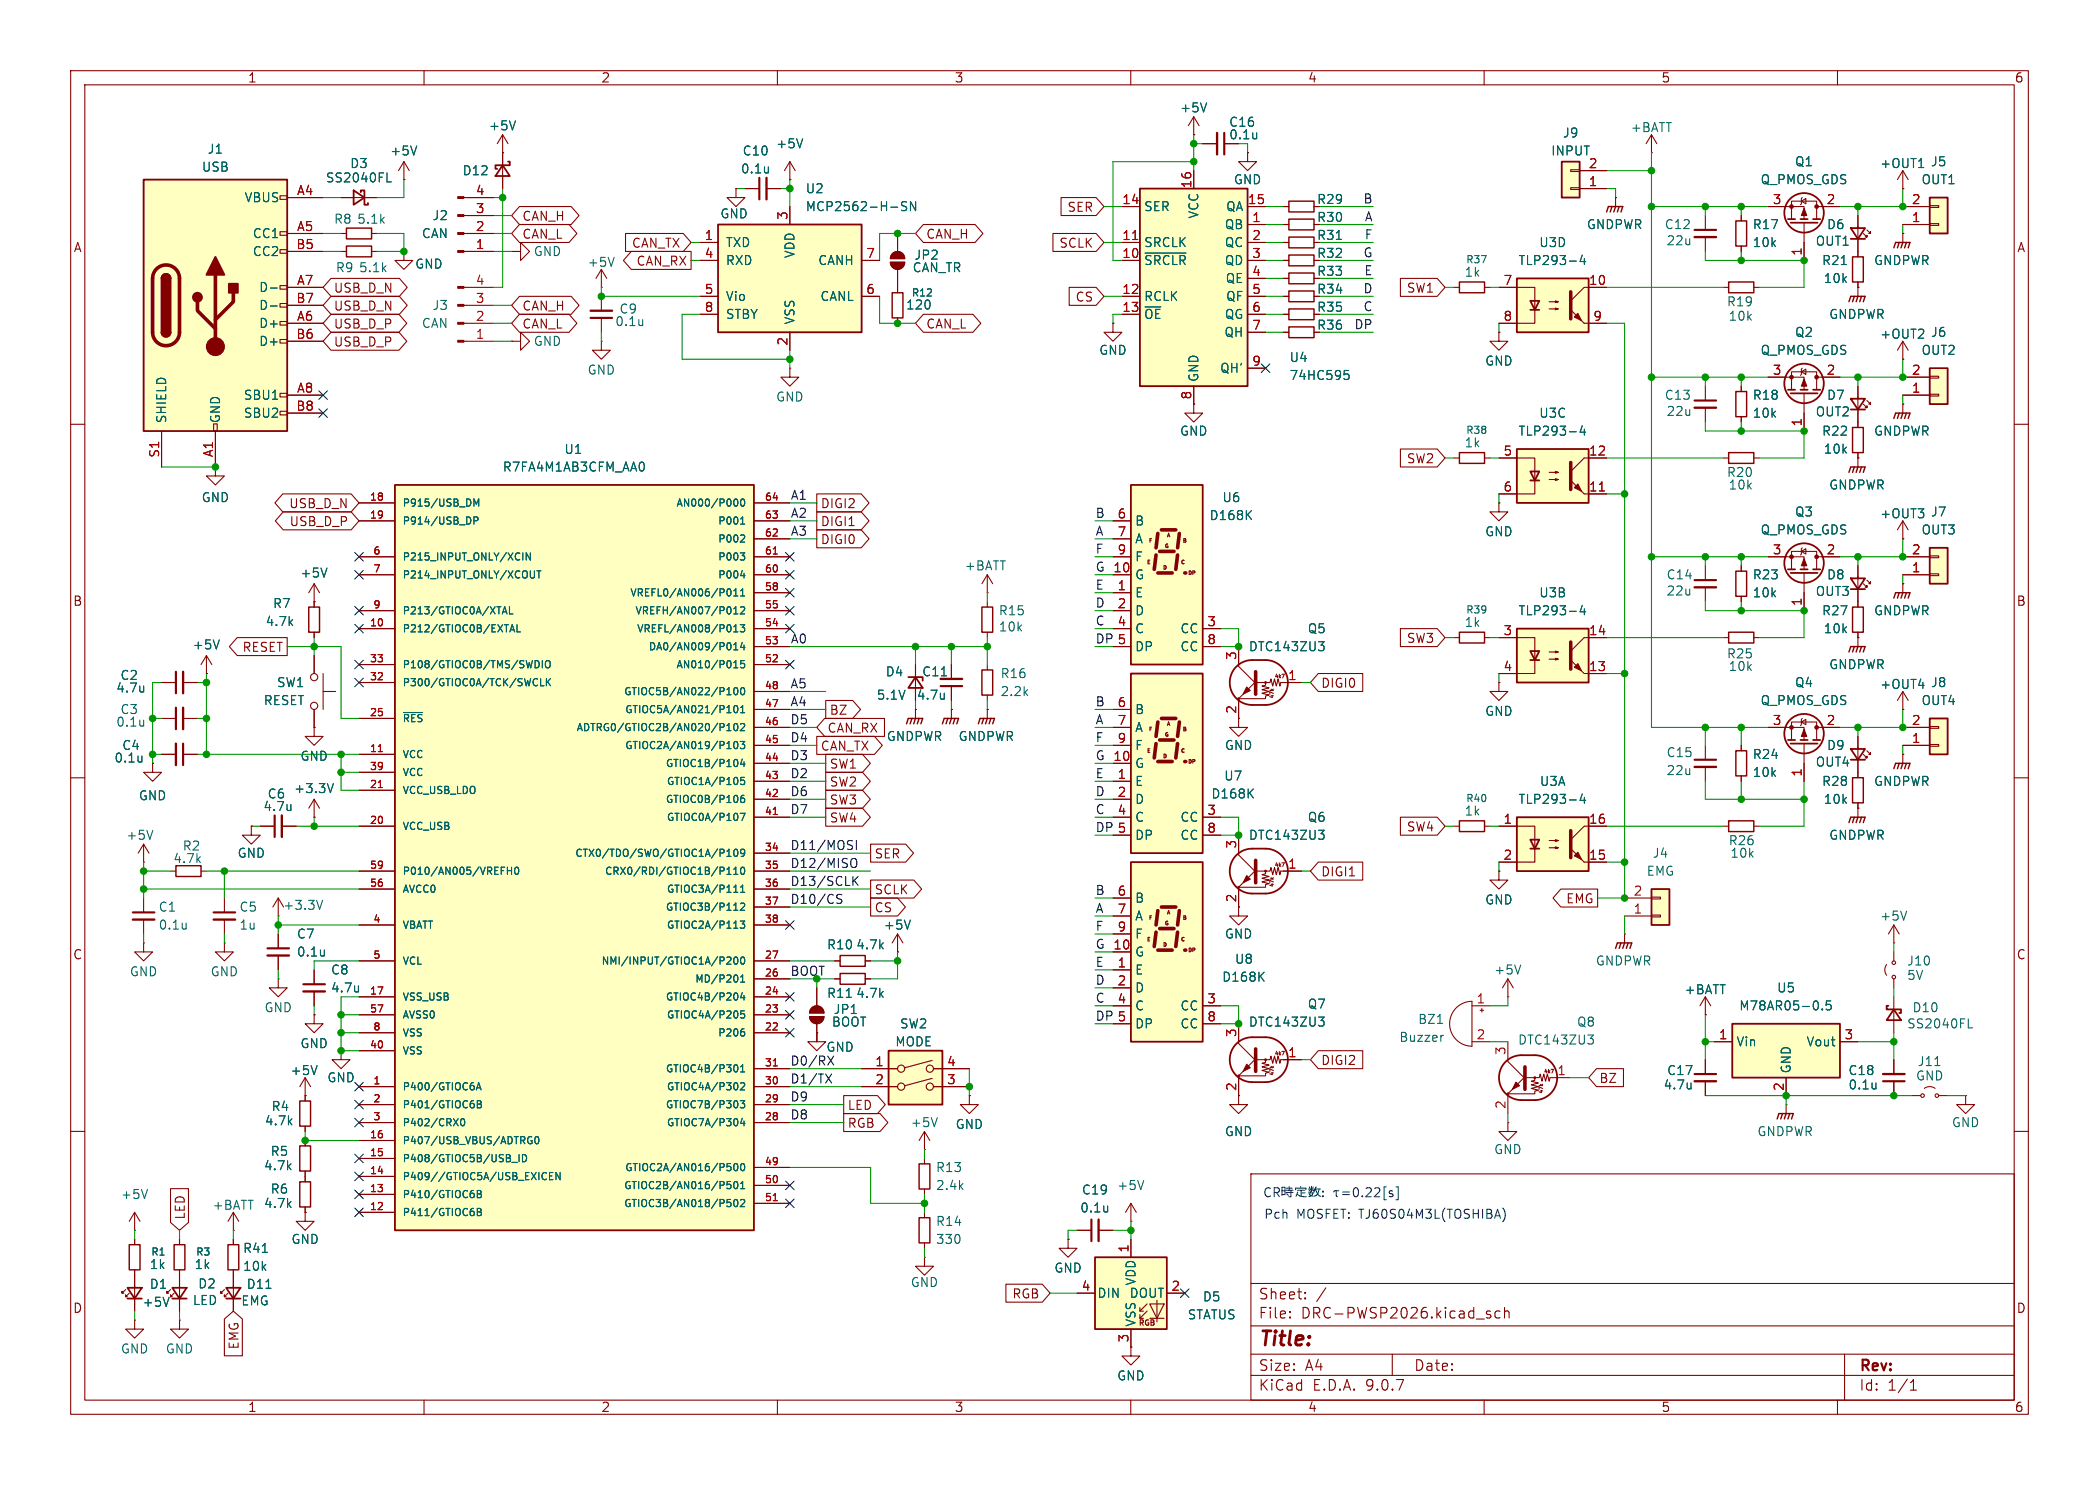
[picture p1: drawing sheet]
<svg xmlns="http://www.w3.org/2000/svg" width="297mm" height="210mm" viewBox="0 0 297 210" stroke-linecap="round" stroke-linejoin="round" font-family="sans-serif">
<defs><g id="words">
<text font-size="2.8" fill="#840000" x="178" y="190.9">Title:</text>
<g font-size="2.1" fill="#840000">
<text x="178" y="184">Sheet:</text>
<text x="178" y="186.7">File:</text>
<text x="184.1" y="186.7">DRC-PWSP2026.kicad_sch</text>
<text x="178" y="196.9">KiCad</text>
<text x="178" y="194.1">Size:</text>
<text x="184.7" y="194.1">A4</text>
<text x="185.7" y="196.9">E.D.A.</text>
<text x="193.3" y="196.9">9.0.7</text>
<text x="200" y="194.1">Date:</text>
<text x="263" y="194.3">Rev:</text>
<text x="263" y="196.9">Id:</text>
<text x="267.1" y="196.9">1/1</text>
</g>
<g font-size="1.8" fill="#840000">
<text x="35" y="11.9">1</text>
<text x="85" y="11.9">2</text>
<text x="135" y="11.9">3</text>
<text x="185" y="11.9">4</text>
<text x="235" y="11.9">5</text>
<text x="285" y="11.9">6</text>
<text x="186.3" y="29.1">R29</text>
<text x="10.3" y="35.9">A</text>
<text x="73.8" y="34">CAN_L</text>
<text x="73.8" y="31.4">CAN_H</text>
<text x="89.3" y="35.2">CAN_TX</text>
<text x="131" y="34">CAN_H</text>
<text x="149.8" y="35.2">SCLK</text>
<text x="150.9" y="30.2">SER</text>
<text x="186.3" y="34.1">R31</text>
<text x="186.3" y="31.6">R30</text>
<text x="285.3" y="35.9">A</text>
<text x="47.1" y="41.6">USB_D_N</text>
<text x="90" y="37.8">CAN_RX</text>
<text x="186.3" y="39.2">R33</text>
<text x="186.3" y="36.7">R32</text>
<text x="186.3" y="41.8">R34</text>
<text x="199" y="41.6">SW1</text>
<text x="47.1" y="44.1">USB_D_N</text>
<text x="47.1" y="46.7">USB_D_P</text>
<text x="73.8" y="44.1">CAN_H</text>
<text x="73.8" y="46.7">CAN_L</text>
<text x="131" y="46.7">CAN_L</text>
<text x="152.1" y="42.9">CS</text>
<text x="186.3" y="44.3">R35</text>
<text x="186.3" y="46.8">R36</text>
<text x="47.1" y="49.2">USB_D_P</text>
<text x="199" y="65.7">SW2</text>
<text x="40.8" y="72.1">USB_D_N</text>
<text x="40.9" y="74.6">USB_D_P</text>
<text x="116" y="77.2">DIGI0</text>
<text x="116" y="72.1">DIGI2</text>
<text x="116" y="74.6">DIGI1</text>
<text x="10.3" y="85.9">B</text>
<text x="285.3" y="85.9">B</text>
<text x="34.2" y="92.4">RESET</text>
<text x="199" y="91.1">SW3</text>
<text x="117.3" y="101.3">BZ</text>
<text x="186.8" y="97.5">DIGI0</text>
<text x="116" y="106.4">CAN_TX</text>
<text x="117" y="103.8">CAN_RX</text>
<text x="117.3" y="111.4">SW2</text>
<text x="117.3" y="108.9">SW1</text>
<text x="117.3" y="114">SW3</text>
<text x="117.3" y="116.5">SW4</text>
<text x="199" y="117.8">SW4</text>
<text x="123.7" y="121.6">SER</text>
<text x="186.8" y="124.1">DIGI1</text>
<text x="123.7" y="129.2">CS</text>
<text x="123.7" y="126.7">SCLK</text>
<text x="221.5" y="128">EMG</text>
<text x="10.3" y="135.9">C</text>
<text x="285.3" y="135.9">C</text>
<text x="186.8" y="150.8">DIGI2</text>
<text x="226.2" y="153.4">BZ</text>
<text x="119.9" y="159.7">RGB</text>
<text x="119.9" y="157.2">LED</text>
<text x="26.4" y="172.6" transform="rotate(-90 26.4 172.6)">LED</text>
<text x="10.3" y="185.9">D</text>
<text x="143.1" y="183.8">RGB</text>
<text x="285.3" y="185.9">D</text>
<text x="34" y="190.9" transform="rotate(-90 34 190.9)">EMG</text>
<text x="35" y="199.9">1</text>
<text x="85" y="199.9">2</text>
<text x="135" y="199.9">3</text>
<text x="185" y="199.9">4</text>
<text x="235" y="199.9">5</text>
<text x="285" y="199.9">6</text>
</g>
<g font-size="1.8" fill="#006464">
<text x="166.9" y="16.1">+5V</text>
<text x="29.3" y="21.9">J1</text>
<text x="49.5" y="24">D3</text>
<text x="55.1" y="22.2">+5V</text>
<text x="69.1" y="18.6">+5V</text>
<text x="105" y="22.2">C10</text>
<text x="109.7" y="21.2">+5V</text>
<text x="173.8" y="18.1">C16</text>
<text x="173.8" y="19.9">0.1u</text>
<text x="219.4" y="22.2">INPUT</text>
<text x="221.1" y="19.7">J9</text>
<text x="230.6" y="18.9">+BATT</text>
<text x="253.9" y="23.7">Q1</text>
<text x="265.9" y="24">+OUT1</text>
<text x="273.1" y="23.7">J5</text>
<text x="28.5" y="24.5">USB</text>
<text x="34.5" y="28.8">VBUS</text>
<text x="46" y="26">SS2040FL</text>
<text x="65.4" y="25">D12</text>
<text x="104.7" y="24.7">0.1u</text>
<text x="113.9" y="27.5">U2</text>
<text x="174.5" y="26.3">GND</text>
<text x="249" y="26.3">Q_PMOS_GDS</text>
<text x="271.8" y="26.3">OUT1</text>
<text x="35.7" y="33.9">CC1</text>
<text x="47.2" y="31.9">R8</text>
<text x="50.5" y="31.9">5.1k</text>
<text x="59.6" y="33.9">CAN</text>
<text x="61.1" y="31.3">J2</text>
<text x="101.8" y="31.1">GND</text>
<text x="102.6" y="35.2">TXD</text>
<text x="113.9" y="30.1">MCP2562-H-SN</text>
<text x="161.8" y="30.1">SER</text>
<text x="161.8" y="35.2">SRCLK</text>
<text x="169.8" y="31" transform="rotate(-90 169.8 31)">VCC</text>
<text x="173.2" y="32.6">QB</text>
<text x="173.2" y="35.2">QC</text>
<text x="173.4" y="30.1">QA</text>
<text x="217.7" y="35.2">U3D</text>
<text x="224.4" y="32.6">GNDPWR</text>
<text x="235.5" y="32.6">C12</text>
<text x="235.7" y="34.9">22u</text>
<text x="247.9" y="35.2">10k</text>
<text x="247.9" y="32.6">R17</text>
<text x="256.8" y="35">OUT1</text>
<text x="258.4" y="32.6">D6</text>
<text x="35.7" y="36.4">CC2</text>
<text x="36.6" y="41.5">D-</text>
<text x="47.4" y="38.7">R9</text>
<text x="50.7" y="38.7">5.1k</text>
<text x="58.7" y="38.2">GND</text>
<text x="75.4" y="36.4">GND</text>
<text x="83.1" y="37.9">+5V</text>
<text x="102.6" y="37.7">RXD</text>
<text x="112.6" y="36.6" transform="rotate(-90 112.6 36.6)">VDD</text>
<text x="115.7" y="37.7">CANH</text>
<text x="129" y="38.7">CAN_TR</text>
<text x="129.3" y="36.9">JP2</text>
<text x="161.8" y="37.7">~{SRCLR}</text>
<text x="173.2" y="37.7">QD</text>
<text x="173.3" y="40.2">QE</text>
<text x="207.1" y="39.3">1k</text>
<text x="214.8" y="37.7">TLP293-4</text>
<text x="257.7" y="37.7">R21</text>
<text x="258" y="40.2">10k</text>
<text x="265.1" y="37.7">GNDPWR</text>
<text x="36.6" y="44">D-</text>
<text x="36.6" y="46.6">D+</text>
<text x="59.6" y="46.6">CAN</text>
<text x="61.1" y="44">J3</text>
<text x="87" y="46.3">0.1u</text>
<text x="87.6" y="44.6">C9</text>
<text x="102.6" y="42.8">Vio</text>
<text x="102.6" y="45.3">STBY</text>
<text x="112.6" y="46" transform="rotate(-90 112.6 46)">VSS</text>
<text x="116" y="42.8">CANL</text>
<text x="128.1" y="44">120</text>
<text x="161.8" y="42.8">RCLK</text>
<text x="161.8" y="45.3">~{OE}</text>
<text x="173.2" y="47.9">QH</text>
<text x="173.2" y="45.3">QG</text>
<text x="173.4" y="42.8">QF</text>
<text x="244.3" y="43.5">R19</text>
<text x="244.5" y="45.6">10k</text>
<text x="253.9" y="47.9">Q2</text>
<text x="258.7" y="45.3">GNDPWR</text>
<text x="273.1" y="47.9">J6</text>
<text x="36.6" y="49.1">D+</text>
<text x="75.4" y="49.1">GND</text>
<text x="83.1" y="53.2">GND</text>
<text x="155.4" y="50.4">GND</text>
<text x="172.6" y="52.9">QH'</text>
<text x="182.4" y="51.4">U4</text>
<text x="182.4" y="53.9">74HC595</text>
<text x="210.1" y="51.9">GND</text>
<text x="249" y="50.4">Q_PMOS_GDS</text>
<text x="265.9" y="48.1">+OUT2</text>
<text x="271.8" y="50.4">OUT2</text>
<text x="23.7" y="59.9" transform="rotate(-90 23.7 59.9)">SHIELD</text>
<text x="31.3" y="59.9" transform="rotate(-90 31.3 59.9)">GND</text>
<text x="34.4" y="56.7">SBU1</text>
<text x="34.4" y="59.3">SBU2</text>
<text x="109.7" y="57">GND</text>
<text x="169.8" y="54.1" transform="rotate(-90 169.8 54.1)">GND</text>
<text x="217.7" y="59.3">U3C</text>
<text x="235.5" y="56.7">C13</text>
<text x="235.7" y="59">22u</text>
<text x="247.9" y="59.3">10k</text>
<text x="247.9" y="56.7">R18</text>
<text x="256.8" y="59.1">OUT2</text>
<text x="258.4" y="56.7">D7</text>
<text x="79.8" y="64.4">U1</text>
<text x="166.9" y="61.8">GND</text>
<text x="207.1" y="63.5">1k</text>
<text x="214.8" y="61.8">TLP293-4</text>
<text x="257.7" y="61.8">R22</text>
<text x="258" y="64.4">10k</text>
<text x="265.1" y="61.8">GNDPWR</text>
<text x="28.4" y="71.2">GND</text>
<text x="71" y="66.9">R7FA4M1AB3CFM_AA0</text>
<text x="172.9" y="71.2">U6</text>
<text x="244.3" y="67.7">R20</text>
<text x="244.5" y="69.4">10k</text>
<text x="258.7" y="69.4">GNDPWR</text>
<text x="160.5" y="74.5">B</text>
<text x="160.5" y="77.1">A</text>
<text x="171.1" y="73.8">D168K</text>
<text x="210.1" y="76">GND</text>
<text x="249" y="75.8">Q_PMOS_GDS</text>
<text x="253.9" y="73.3">Q3</text>
<text x="265.9" y="73.5">+OUT3</text>
<text x="271.8" y="75.8">OUT3</text>
<text x="273.1" y="73.3">J7</text>
<text x="42.4" y="81.9">+5V</text>
<text x="136.4" y="80.9">+BATT</text>
<text x="160.5" y="79.6">F</text>
<text x="160.5" y="82.1">G</text>
<text x="235.7" y="82.1">C14</text>
<text x="247.9" y="82.1">R23</text>
<text x="258.4" y="82.1">D8</text>
<text x="37.5" y="88.7">4.7k</text>
<text x="38.5" y="86.2">R7</text>
<text x="141.2" y="89.5">10k</text>
<text x="141.2" y="87.2">R15</text>
<text x="160.5" y="84.7">E</text>
<text x="160.5" y="87.2">D</text>
<text x="160.5" y="89.8">C</text>
<text x="166.9" y="89.8">CC</text>
<text x="185" y="89.8">Q5</text>
<text x="207.1" y="88.9">1k</text>
<text x="214.8" y="87.2">TLP293-4</text>
<text x="217.7" y="84.7">U3B</text>
<text x="235.7" y="84.4">22u</text>
<text x="247.9" y="84.7">10k</text>
<text x="256.8" y="84.5">OUT3</text>
<text x="257.7" y="87.2">R27</text>
<text x="258" y="89.8">10k</text>
<text x="265.1" y="87.2">GNDPWR</text>
<text x="27.2" y="92">+5V</text>
<text x="125.2" y="95.9">D4</text>
<text x="130.4" y="95.9">C11</text>
<text x="160.5" y="92.3">DP</text>
<text x="166.9" y="92.3">CC</text>
<text x="176.6" y="92.3">DTC143ZU3</text>
<text x="244.3" y="93.3">R25</text>
<text x="244.5" y="95.1">10k</text>
<text x="258.7" y="94.8">GNDPWR</text>
<text x="16.4" y="98.1">4.7u</text>
<text x="16.9" y="96.4">C2</text>
<text x="16.9" y="101.2">C3</text>
<text x="37.2" y="99.9">RESET</text>
<text x="39.1" y="97.4">SW1</text>
<text x="124" y="99.2">5.1V</text>
<text x="129.6" y="99.2">4.7u</text>
<text x="141.5" y="98.7">2.2k</text>
<text x="141.5" y="96.1">R16</text>
<text x="160.5" y="101.2">B</text>
<text x="210.1" y="101.4">GND</text>
<text x="249" y="99.9">Q_PMOS_GDS</text>
<text x="253.9" y="97.4">Q4</text>
<text x="265.9" y="97.6">+OUT4</text>
<text x="271.8" y="99.9">OUT4</text>
<text x="273.1" y="97.4">J8</text>
<text x="16.4" y="103">0.1u</text>
<text x="17.2" y="106.3">C4</text>
<text x="42.4" y="107.8">GND</text>
<text x="125.4" y="105">GNDPWR</text>
<text x="135.5" y="105">GNDPWR</text>
<text x="160.5" y="103.7">A</text>
<text x="160.5" y="106.3">F</text>
<text x="173.2" y="106.3">GND</text>
<text x="235.7" y="107.3">C15</text>
<text x="247.9" y="107.5">R24</text>
<text x="258.4" y="106.3">D9</text>
<text x="16.1" y="108.1">0.1u</text>
<text x="19.6" y="113.4">GND</text>
<text x="37.8" y="113.1">C6</text>
<text x="41.5" y="112.4">+3.3V</text>
<text x="160.5" y="108.8">G</text>
<text x="160.5" y="111.4">E</text>
<text x="160.5" y="113.9">D</text>
<text x="171.3" y="113.1">D168K</text>
<text x="173.1" y="110.6">U7</text>
<text x="214.8" y="113.9">TLP293-4</text>
<text x="217.8" y="111.4">U3A</text>
<text x="235.7" y="109.8">22u</text>
<text x="247.9" y="110.1">10k</text>
<text x="256.8" y="108.6">OUT4</text>
<text x="257.7" y="111.4">R28</text>
<text x="258" y="113.9">10k</text>
<text x="265.1" y="111.4">GNDPWR</text>
<text x="17.8" y="119">+5V</text>
<text x="37.2" y="114.9">4.7u</text>
<text x="160.5" y="116.4">C</text>
<text x="160.5" y="119">DP</text>
<text x="166.9" y="116.4">CC</text>
<text x="166.9" y="119">CC</text>
<text x="176.6" y="119">DTC143ZU3</text>
<text x="185" y="116.4">Q6</text>
<text x="207.1" y="115.5">1k</text>
<text x="244.5" y="119.7">R26</text>
<text x="258.7" y="119">GNDPWR</text>
<text x="24.4" y="122.3">4.7k</text>
<text x="25.8" y="120.5">R2</text>
<text x="33.5" y="121.5">GND</text>
<text x="232.9" y="124.1">EMG</text>
<text x="233.8" y="121.5">J4</text>
<text x="244.8" y="121.5">10k</text>
<text x="22.4" y="129.1">C1</text>
<text x="22.4" y="131.7">0.1u</text>
<text x="33.8" y="129.1">C5</text>
<text x="33.8" y="131.7">1u</text>
<text x="40" y="128.9">+3.3V</text>
<text x="125" y="131.7">+5V</text>
<text x="160.5" y="127.9">B</text>
<text x="160.5" y="130.4">A</text>
<text x="210.1" y="128.1">GND</text>
<text x="265.9" y="130.4">+5V</text>
<text x="41.9" y="132.9">C7</text>
<text x="41.9" y="135.5">0.1u</text>
<text x="116.9" y="134.5">R10</text>
<text x="121.1" y="134.5">4.7k</text>
<text x="160.5" y="132.9">F</text>
<text x="160.5" y="135.5">G</text>
<text x="173.2" y="132.9">GND</text>
<text x="174.7" y="136.5">U8</text>
<text x="225.7" y="136.8">GNDPWR</text>
<text x="269.8" y="136.8">J10</text>
<text x="18.3" y="138.3">GND</text>
<text x="29.7" y="138.3">GND</text>
<text x="37.3" y="143.4">GND</text>
<text x="46.7" y="138">C8</text>
<text x="46.7" y="140.6">4.7u</text>
<text x="116.9" y="141.3">R11</text>
<text x="117.9" y="143.6">JP1</text>
<text x="121.1" y="141.3">4.7k</text>
<text x="160.5" y="138">E</text>
<text x="160.5" y="140.6">D</text>
<text x="160.5" y="143.1">C</text>
<text x="166.9" y="143.1">CC</text>
<text x="172.8" y="139">D168K</text>
<text x="185" y="142.8">Q7</text>
<text x="211.3" y="138">+5V</text>
<text x="238.3" y="140.8">+BATT</text>
<text x="246" y="143.1">M78AR05-0.5</text>
<text x="251.4" y="140.6">U5</text>
<text x="269.8" y="138.8">5V</text>
<text x="270.5" y="143.4">D10</text>
<text x="42.4" y="148.4">GND</text>
<text x="116.8" y="148.9">GND</text>
<text x="117.6" y="145.4">BOOT</text>
<text x="126.6" y="148.2">MODE</text>
<text x="127.2" y="145.6">SW2</text>
<text x="160.5" y="145.6">DP</text>
<text x="166.9" y="145.6">CC</text>
<text x="176.6" y="145.4">DTC143ZU3</text>
<text x="197.9" y="147.5">Buzzer</text>
<text x="200.6" y="145">BZ1</text>
<text x="214.7" y="147.9">DTC143ZU3</text>
<text x="223.1" y="145.4">Q8</text>
<text x="245.6" y="148.2">Vin</text>
<text x="255.5" y="148.2">Vout</text>
<text x="269.8" y="145.6">SS2040FL</text>
<text x="41" y="152.2">+5V</text>
<text x="46.2" y="153.3">GND</text>
<text x="235.3" y="154.3">4.7u</text>
<text x="235.8" y="152.2">C17</text>
<text x="253.6" y="151.9" transform="rotate(-90 253.6 151.9)">GND</text>
<text x="261.5" y="152.2">C18</text>
<text x="261.5" y="154.3">0.1u</text>
<text x="271" y="153">GND</text>
<text x="271.3" y="151">J11</text>
<text x="37.4" y="159.4">4.7k</text>
<text x="38.3" y="157.3">R4</text>
<text x="128.8" y="159.6">+5V</text>
<text x="135.1" y="159.9">GND</text>
<text x="173.2" y="160.9">GND</text>
<text x="248.6" y="160.9">GNDPWR</text>
<text x="276.1" y="159.6">GND</text>
<text x="37.3" y="165.7">4.7k</text>
<text x="38.2" y="163.7">R5</text>
<text x="132.3" y="166">R13</text>
<text x="211.3" y="163.4">GND</text>
<text x="17" y="169.8">+5V</text>
<text x="30" y="171.3">+BATT</text>
<text x="37.3" y="171">4.7k</text>
<text x="38.2" y="169">R6</text>
<text x="132.3" y="168.5">2.4k</text>
<text x="132.3" y="173.6">R14</text>
<text x="152.8" y="171.7">0.1u</text>
<text x="153" y="169.1">C19</text>
<text x="158" y="168.5">+5V</text>
<text x="21.1" y="179.7">1k</text>
<text x="27.4" y="179.7">1k</text>
<text x="34.3" y="179.9">10k</text>
<text x="34.3" y="177.4">R41</text>
<text x="41.1" y="176.1">GND</text>
<text x="132.3" y="176.1">330</text>
<text x="20.1" y="185">+5V</text>
<text x="21.1" y="182.5">D1</text>
<text x="27.2" y="184.8">LED</text>
<text x="27.9" y="182.4">D2</text>
<text x="34" y="184.8">EMG</text>
<text x="34.8" y="182.5">D11</text>
<text x="128.8" y="182.2">GND</text>
<text x="149.1" y="180.2">GND</text>
<text x="155.2" y="183.7">DIN</text>
<text x="159.7" y="183.7">DOUT</text>
<text x="160.9" y="181.9" transform="rotate(-90 160.9 181.9)">VDD</text>
<text x="170.1" y="184.3">D5</text>
<text x="17" y="191.6">GND</text>
<text x="23.4" y="191.6">GND</text>
<text x="160.9" y="187.7" transform="rotate(-90 160.9 187.7)">VSS</text>
<text x="168" y="186.8">STATUS</text>
<text x="158" y="195.4">GND</text>
</g>
<g font-size="1.8" fill="#a90000">
<text x="224.7" y="23.9">2</text>
<text x="41.9" y="27.7">A4</text>
<text x="67.2" y="27.7">4</text>
<text x="158.7" y="29">14</text>
<text x="168.7" y="26.7" transform="rotate(-90 168.7 26.7)">16</text>
<text x="176.5" y="29">15</text>
<text x="224.7" y="26.4">1</text>
<text x="250.8" y="29">3</text>
<text x="258.4" y="29">2</text>
<text x="270.4" y="29">2</text>
<text x="41.8" y="35.3">B5</text>
<text x="41.9" y="32.8">A5</text>
<text x="67.2" y="35.3">1</text>
<text x="67.2" y="32.8">2</text>
<text x="67.2" y="30.2">3</text>
<text x="99.6" y="34">1</text>
<text x="111.5" y="31.2" transform="rotate(-90 111.5 31.2)">3</text>
<text x="158.7" y="34">11</text>
<text x="177.1" y="31.5">1</text>
<text x="177.1" y="34">2</text>
<text x="270.4" y="31.5">1</text>
<text x="41.9" y="40.4">A7</text>
<text x="67.2" y="40.4">4</text>
<text x="99.6" y="36.6">4</text>
<text x="99.6" y="41.7">5</text>
<text x="122.5" y="36.6">7</text>
<text x="122.5" y="41.7">6</text>
<text x="158.7" y="36.6">10</text>
<text x="158.7" y="41.7">12</text>
<text x="177.1" y="36.6">3</text>
<text x="177.1" y="39.1">4</text>
<text x="177.1" y="41.7">5</text>
<text x="212.7" y="40.4">7</text>
<text x="224.7" y="40.4">10</text>
<text x="255" y="36.3" transform="rotate(-90 255 36.3)">1</text>
<text x="41.8" y="42.9">B7</text>
<text x="41.9" y="45.5">A6</text>
<text x="67.2" y="45.5">2</text>
<text x="67.2" y="42.9">3</text>
<text x="99.6" y="44.2">8</text>
<text x="158.7" y="44.2">13</text>
<text x="177.1" y="44.2">6</text>
<text x="177.1" y="46.7">7</text>
<text x="212.7" y="45.5">8</text>
<text x="225.4" y="45.5">9</text>
<text x="41.8" y="48">B6</text>
<text x="67.2" y="48">1</text>
<text x="111.5" y="49" transform="rotate(-90 111.5 49)">2</text>
<text x="177.1" y="51.8">9</text>
<text x="250.8" y="53.1">3</text>
<text x="258.4" y="53.1">2</text>
<text x="270.4" y="53.1">2</text>
<text x="41.8" y="58.2">B8</text>
<text x="41.9" y="55.6">A8</text>
<text x="168.7" y="56.6" transform="rotate(-90 168.7 56.6)">8</text>
<text x="270.4" y="55.6">1</text>
<text x="22.6" y="64.8" transform="rotate(-90 22.6 64.8)">S1</text>
<text x="30.2" y="64.8" transform="rotate(-90 30.2 64.8)">A1</text>
<text x="212.7" y="64.5">5</text>
<text x="224.7" y="64.5">12</text>
<text x="255" y="60.4" transform="rotate(-90 255 60.4)">1</text>
<text x="212.7" y="69.6">6</text>
<text x="224.7" y="69.6">11</text>
<text x="158" y="73.4">6</text>
<text x="158" y="75.9">7</text>
<text x="157.4" y="81">10</text>
<text x="158" y="78.5">9</text>
<text x="158" y="83.6">1</text>
<text x="250.8" y="78.5">3</text>
<text x="258.4" y="78.5">2</text>
<text x="270.4" y="81">1</text>
<text x="270.4" y="78.5">2</text>
<text x="158" y="86.1">2</text>
<text x="158" y="88.6">4</text>
<text x="170.7" y="88.6">3</text>
<text x="212.7" y="89.9">3</text>
<text x="224.7" y="89.9">14</text>
<text x="255" y="85.8" transform="rotate(-90 255 85.8)">1</text>
<text x="158" y="91.2">5</text>
<text x="170.7" y="91.2">8</text>
<text x="175" y="93.4" transform="rotate(-90 175 93.4)">3</text>
<text x="212.7" y="95">4</text>
<text x="224.7" y="95">13</text>
<text x="158" y="100.1">6</text>
<text x="175" y="101" transform="rotate(-90 175 101)">2</text>
<text x="182.2" y="96.3">1</text>
<text x="157.4" y="107.7">10</text>
<text x="158" y="102.6">7</text>
<text x="158" y="105.2">9</text>
<text x="250.8" y="102.6">3</text>
<text x="258.4" y="102.6">2</text>
<text x="270.4" y="105.2">1</text>
<text x="270.4" y="102.6">2</text>
<text x="158" y="110.2">1</text>
<text x="158" y="112.8">2</text>
<text x="255" y="109.9" transform="rotate(-90 255 109.9)">1</text>
<text x="158" y="115.3">4</text>
<text x="158" y="117.9">5</text>
<text x="170.7" y="115.3">3</text>
<text x="170.7" y="117.9">8</text>
<text x="212.7" y="116.6">1</text>
<text x="224.7" y="116.6">16</text>
<text x="175" y="120.1" transform="rotate(-90 175 120.1)">3</text>
<text x="182.2" y="122.9">1</text>
<text x="212.7" y="121.7">2</text>
<text x="224.7" y="121.7">15</text>
<text x="158" y="126.7">6</text>
<text x="158" y="129.3">7</text>
<text x="158" y="131.8">9</text>
<text x="175" y="127.7" transform="rotate(-90 175 127.7)">2</text>
<text x="231.1" y="129.3">1</text>
<text x="231.1" y="126.7">2</text>
<text x="157.4" y="134.4">10</text>
<text x="158" y="136.9">1</text>
<text x="158" y="139.4">2</text>
<text x="158" y="142">4</text>
<text x="170.7" y="142">3</text>
<text x="208.8" y="142">1</text>
<text x="158" y="144.5">5</text>
<text x="170.7" y="144.5">8</text>
<text x="175" y="146.8" transform="rotate(-90 175 146.8)">3</text>
<text x="182.2" y="149.6">1</text>
<text x="208.8" y="147.1">2</text>
<text x="213.1" y="149.3" transform="rotate(-90 213.1 149.3)">3</text>
<text x="243.1" y="147.1">1</text>
<text x="260.9" y="147.1">3</text>
<text x="123.8" y="150.9">1</text>
<text x="123.8" y="153.4">2</text>
<text x="133.9" y="150.9">4</text>
<text x="133.9" y="153.4">3</text>
<text x="175" y="154.4" transform="rotate(-90 175 154.4)">2</text>
<text x="220.3" y="152.1">1</text>
<text x="252.5" y="154.4" transform="rotate(-90 252.5 154.4)">2</text>
<text x="213.1" y="156.9" transform="rotate(-90 213.1 156.9)">2</text>
<text x="159.8" y="177.2" transform="rotate(-90 159.8 177.2)">1</text>
<text x="153" y="182.6">4</text>
<text x="165.7" y="182.6">2</text>
<text x="159.8" y="189.9" transform="rotate(-90 159.8 189.9)">3</text>
</g>
<g font-size="1.8" fill="#0f0f0f">
<text x="192.8" y="28.9">B</text>
<text x="193" y="33.9">F</text>
<text x="193" y="31.4">A</text>
<text x="192.8" y="41.6">D</text>
<text x="192.8" y="36.5">G</text>
<text x="193" y="39">E</text>
<text x="191.6" y="46.6">DP</text>
<text x="192.8" y="44.1">C</text>
<text x="111.8" y="70.8">A1</text>
<text x="111.8" y="73.3">A2</text>
<text x="111.8" y="75.9">A3</text>
<text x="154.9" y="73.3">B</text>
<text x="154.9" y="75.9">A</text>
<text x="154.9" y="78.4">F</text>
<text x="154.9" y="83.5">E</text>
<text x="154.9" y="88.6">C</text>
<text x="154.9" y="86">D</text>
<text x="111.8" y="91.1">A0</text>
<text x="111.8" y="97.4">A5</text>
<text x="111.8" y="100">A4</text>
<text x="154.9" y="100">B</text>
<text x="111.8" y="107.6">D3</text>
<text x="111.8" y="102.5">D5</text>
<text x="111.8" y="105.1">D4</text>
<text x="154.9" y="102.5">A</text>
<text x="154.9" y="105.1">F</text>
<text x="111.8" y="110.1">D2</text>
<text x="111.8" y="112.7">D6</text>
<text x="154.9" y="110.1">E</text>
<text x="154.9" y="112.7">D</text>
<text x="111.8" y="115.2">D7</text>
<text x="154.9" y="115.2">C</text>
<text x="111.8" y="120.3">D11/MOSI</text>
<text x="111.8" y="125.4">D13/SCLK</text>
<text x="111.8" y="122.8">D12/MISO</text>
<text x="111.8" y="127.9">D10/CS</text>
<text x="154.9" y="126.7">B</text>
<text x="154.9" y="131.7">F</text>
<text x="154.9" y="129.2">A</text>
<text x="154.9" y="136.8">E</text>
<text x="111.8" y="138.1">BOOT</text>
<text x="154.9" y="141.9">C</text>
<text x="154.9" y="139.4">D</text>
<text x="111.8" y="153.3">D1/TX</text>
<text x="111.8" y="150.8">D0/RX</text>
<text x="111.8" y="155.9">D9</text>
<text x="111.8" y="158.4">D8</text>
</g>
<g font-size="1.8" fill="#009600">
<text x="154.9" y="80.9">G 10</text>
<text x="154.9" y="91.1">DP 5</text>
<text x="154.9" y="107.6">G 10</text>
<text x="154.9" y="117.8">DP 5</text>
<text x="154.9" y="134.3">G 10</text>
<text x="154.9" y="144.4">DP 5</text>
</g>
<g font-size="1.8" fill="#0000c2">
<text x="178.8" y="172.6">Pch</text>
<text x="183.5" y="172.6">MOSFET: TJ60S04M3L(TOSHIBA)</text>
</g>
<g font-size="1.4" fill="#006464">
<text x="207.4" y="37.4">R37</text>
<text x="128.9" y="42.1">R12</text>
<text x="207.4" y="61.6">R38</text>
<text x="56.9" y="71.9">P915/USB_DM</text>
<text x="95.6" y="71.9">AN000/P000</text>
<text x="56.9" y="74.4">P914/USB_DP</text>
<text x="101.5" y="74.4">P001</text>
<text x="101.5" y="76.9">P002</text>
<text x="56.9" y="79.5">P215_INPUT_ONLY/XCIN</text>
<text x="56.9" y="82">P214_INPUT_ONLY/XCOUT</text>
<text x="101.5" y="79.5">P003</text>
<text x="101.5" y="82">P004</text>
<text x="56.9" y="87.1">P213/GTIOC0A/XTAL</text>
<text x="56.9" y="89.6">P212/GTIOC0B/EXTAL</text>
<text x="89.1" y="84.6">VREFL0/AN006/P011</text>
<text x="89.8" y="87.1">VREFH/AN007/P012</text>
<text x="90" y="89.6">VREFL/AN008/P013</text>
<text x="207.4" y="87">R39</text>
<text x="56.9" y="94.7">P108/GTIOC0B/TMS/SWDIO</text>
<text x="91.7" y="92.2">DA0/AN009/P014</text>
<text x="95.6" y="94.7">AN010/P015</text>
<text x="56.9" y="97.3">P300/GTIOC0A/TCK/SWCLK</text>
<text x="88.2" y="98.5">GTIOC5B/AN022/P100</text>
<text x="88.3" y="101.1">GTIOC5A/AN021/P101</text>
<text x="56.9" y="102.3">~{RES}</text>
<text x="56.9" y="107.4">VCC</text>
<text x="81.5" y="103.6">ADTRG0/GTIOC2B/AN020/P102</text>
<text x="88.3" y="106.1">GTIOC2A/AN019/P103</text>
<text x="56.9" y="110">VCC</text>
<text x="56.9" y="112.5">VCC_USB_LDO</text>
<text x="94.1" y="108.7">GTIOC1B/P104</text>
<text x="94.1" y="113.8">GTIOC0B/P106</text>
<text x="94.2" y="111.2">GTIOC1A/P105</text>
<text x="207.4" y="113.6">R40</text>
<text x="56.9" y="117.6">VCC_USB</text>
<text x="94.2" y="116.3">GTIOC0A/P107</text>
<text x="56.9" y="123.9">P010/AN005/VREFH0</text>
<text x="81.3" y="121.4">CTX0/TDO/SWO/GTIOC1A/P109</text>
<text x="85.5" y="123.9">CRX0/RDI/GTIOC1B/P110</text>
<text x="56.9" y="126.5">AVCC0</text>
<text x="56.9" y="131.5">VBATT</text>
<text x="94.1" y="129">GTIOC3B/P112</text>
<text x="94.2" y="126.5">GTIOC3A/P111</text>
<text x="94.2" y="131.5">GTIOC2A/P113</text>
<text x="56.9" y="136.6">VCL</text>
<text x="85" y="136.6">NMI/INPUT/GTIOC1A/P200</text>
<text x="56.9" y="141.7">VSS_USB</text>
<text x="94.1" y="141.7">GTIOC4B/P204</text>
<text x="98.2" y="139.2">MD/P201</text>
<text x="56.9" y="144.2">AVSS0</text>
<text x="56.9" y="146.8">VSS</text>
<text x="56.9" y="149.3">VSS</text>
<text x="94.2" y="144.2">GTIOC4A/P205</text>
<text x="101.5" y="146.8">P206</text>
<text x="56.9" y="154.4">P400/GTIOC6A</text>
<text x="94.1" y="151.9">GTIOC4B/P301</text>
<text x="94.2" y="154.4">GTIOC4A/P302</text>
<text x="56.9" y="156.9">P401/GTIOC6B</text>
<text x="56.9" y="159.5">P402/CRX0</text>
<text x="94.1" y="156.9">GTIOC7B/P303</text>
<text x="94.2" y="159.5">GTIOC7A/P304</text>
<text x="56.9" y="162">P407/USB_VBUS/ADTRG0</text>
<text x="56.9" y="164.6">P408/GTIOC5B/USB_ID</text>
<text x="56.9" y="167.1">P409//GTIOC5A/USB_EXICEN</text>
<text x="88.3" y="165.8">GTIOC2A/AN016/P500</text>
<text x="56.9" y="169.6">P410/GTIOC6B</text>
<text x="56.9" y="172.2">P411/GTIOC6B</text>
<text x="88.2" y="168.4">GTIOC2B/AN016/P501</text>
<text x="88.2" y="170.9">GTIOC3B/AN018/P502</text>
<text x="21.3" y="177.8">R1</text>
<text x="27.6" y="177.8">R3</text>
</g>
<g font-size="1.4" fill="#a90000">
<text x="52.2" y="70.9">18</text>
<text x="108.1" y="70.9">64</text>
<text x="52.2" y="73.4">19</text>
<text x="108.1" y="73.4">63</text>
<text x="108.1" y="75.9">62</text>
<text x="52.7" y="78.5">6</text>
<text x="52.7" y="81">7</text>
<text x="108.1" y="78.5">61</text>
<text x="108.1" y="81">60</text>
<text x="108.1" y="83.6">58</text>
<text x="52.2" y="88.6">10</text>
<text x="52.7" y="86.1">9</text>
<text x="108.1" y="86.1">55</text>
<text x="108.1" y="88.6">54</text>
<text x="52.2" y="93.7">33</text>
<text x="108.1" y="91.2">53</text>
<text x="108.1" y="93.7">52</text>
<text x="52.2" y="101.3">25</text>
<text x="52.2" y="96.3">32</text>
<text x="108.1" y="97.5">48</text>
<text x="108.1" y="100.1">47</text>
<text x="52.2" y="106.4">11</text>
<text x="108.1" y="102.6">46</text>
<text x="108.1" y="105.2">45</text>
<text x="108.1" y="107.7">44</text>
<text x="52.2" y="109">39</text>
<text x="52.2" y="111.5">21</text>
<text x="108.1" y="110.2">43</text>
<text x="108.1" y="112.8">42</text>
<text x="52.2" y="116.6">20</text>
<text x="108.1" y="115.3">41</text>
<text x="52.2" y="125.5">56</text>
<text x="52.2" y="122.9">59</text>
<text x="108.1" y="120.4">34</text>
<text x="108.1" y="122.9">35</text>
<text x="108.1" y="125.5">36</text>
<text x="52.7" y="130.6">4</text>
<text x="108.1" y="128">37</text>
<text x="108.1" y="130.6">38</text>
<text x="52.7" y="135.6">5</text>
<text x="108.1" y="135.6">27</text>
<text x="52.2" y="140.7">17</text>
<text x="52.2" y="143.3">57</text>
<text x="108.1" y="138.2">26</text>
<text x="108.1" y="140.7">24</text>
<text x="108.1" y="143.3">23</text>
<text x="52.2" y="148.3">40</text>
<text x="52.7" y="145.8">8</text>
<text x="108.1" y="145.8">22</text>
<text x="52.7" y="153.4">1</text>
<text x="52.7" y="156">2</text>
<text x="108.1" y="150.9">31</text>
<text x="108.1" y="153.4">30</text>
<text x="108.1" y="156">29</text>
<text x="52.2" y="161">16</text>
<text x="52.7" y="158.5">3</text>
<text x="108.1" y="158.5">28</text>
<text x="52.2" y="163.6">15</text>
<text x="52.2" y="166.1">14</text>
<text x="108.1" y="164.8">49</text>
<text x="108.1" y="167.4">50</text>
<text x="52.2" y="168.7">13</text>
<text x="52.2" y="171.2">12</text>
<text x="108.1" y="169.9">51</text>
</g>
<text font-size="1.1" fill="#840000" x="161" y="187.7">RGB</text>
<g font-size=".7" fill="#840000">
<text x="162.4" y="76.9">F</text>
<text x="164.7" y="77.7">G</text>
<text x="165" y="76.2">A</text>
<text x="167.2" y="76.9">B</text>
<text x="162.2" y="80">E</text>
<text x="164.4" y="80.7">D</text>
<text x="167" y="80">C</text>
<text x="168" y="81.5">DP</text>
<text x="180.2" y="96.1">4k7</text>
<text x="180.4" y="98.9" transform="rotate(-90 180.4 98.9)">47k</text>
<text x="162.2" y="106.7">E</text>
<text x="162.4" y="103.6">F</text>
<text x="164.4" y="107.4">D</text>
<text x="164.7" y="104.4">G</text>
<text x="165" y="102.8">A</text>
<text x="167" y="106.7">C</text>
<text x="167.2" y="103.6">B</text>
<text x="168" y="108.2">DP</text>
<text x="180.2" y="122.8">4k7</text>
<text x="180.4" y="125.6" transform="rotate(-90 180.4 125.6)">47k</text>
<text x="162.4" y="130.3">F</text>
<text x="164.7" y="131">G</text>
<text x="165" y="129.5">A</text>
<text x="167.2" y="130.3">B</text>
<text x="162.2" y="133.3">E</text>
<text x="164.4" y="134.1">D</text>
<text x="167" y="133.3">C</text>
<text x="168" y="134.8">DP</text>
<text x="180.2" y="149.5">4k7</text>
<text x="180.4" y="152.3" transform="rotate(-90 180.4 152.3)">47k</text>
<text x="218.3" y="152">4k7</text>
<text x="218.5" y="154.8" transform="rotate(-90 218.5 154.8)">47k</text>
</g>
</g></defs>
<g fill="none" stroke="#840000" stroke-width=".15">
<path d="M10 10h277v190h-277zM12 12h273v186h-273zM60 10v2M110 10v2M160 10v2M210 10v2M260 10v2M212.1 47v1.3h1.3l-1.3 1.2-1.3-1.2h1.3M212.1 47h.1M10 60h2M285 60h2M10 110h2"/>
<path d="M285 110h2M10 160h2M177 166h108v32h-108zM285 160h2M60 198v2M110 198v2M160 198v2M177 194.5h108M177 191.5h108M177 187.5h108M177 181.5h108M182.5 186.3h.1l-.1 .1"/>
<path d="M182.5 186.3v.1M182.5 185.5v.1M182.5 185.5h.1l-.1 .1M184.7 183.6v.1M184.7 183.6h-.1l.1 .1M184.7 182.8v.1M184.7 182.8h-.1l.1 .1M187.6 182.1l-1.3 2M197 191.5v3M210 198v2M210.5 185.9l.4 .1 .1 .2-.3 .2h-.2M210.5 185.4l.4 .1"/>
<path d="M212.2 185.5l-.4-.1-.3 .3v.4l.2 .2 .1 .1 .4-.1M212.9 185.5a.37 .37 0 0 1 .6 .1v.8M212.9 184.9v1.5M260 198v2M261 191.5v6.5M270.3 196.6h.9M270.3 195.5l.4-.4v1.5"/>
</g>
<path d="M214.6 39.4h10.2v7.6h-10.2z" fill="#ffffc2"/>
<g fill="none" stroke="#840000" stroke-width=".25">
<path d="M214.6 39.4h10.2v7.6h-10.2zM216.5 42.5h1.3l-.6 1.3zM216.5 43.8h1.3M253 80.5h1M253.4 81h3.8M254.8 80.5h1M256.5 80.5h1.1M267.2 142.2h-.2v.5h2v.6h-.3M268 142.7l1 1.6h-2z"/>
<circle cx="255.3" cy="79.6" r="2.79"/>
</g>
<g fill="none" stroke="#840000" stroke-width=".15">
<path d="M71.1 19.1l.8 1.2M71.1 19.1l-.7 1.2M71.1 19.1v2.5M71.1 21.6h.1M72.4 35.6h1.3v1.2l1.2-1.2-1.2-1.3v1.3M72.4 35.6h.1M85.1 38.1l-.8 1.3M85.1 38.1l.8 1.3M85.1 38.1v2.5M72.4 48.3h1.3v1.2l1.2-1.2-1.2-1.3v1.3M72.4 48.3h.1M85.1 40.6h.1"/>
<path d="M205.7 40.6h.8M210.1 40.6h.7M212.1 40.6h5.1v5.1h-5.1M219.2 42.7h1.3l-.4 .1v-.3l.4 .2M219.2 43.7h1.3l-.4 .1v-.2l.4 .1M224.2 45.7h3.1M227.3 40.6h-3.1l-2 1.9M262.9 59.7v.8M243.8 64.8h.8M248.2 64.8h.7M250.2 78.7h5.1v1.8M254.9 78l.6-.4v.8z"/>
<path d="M255 77.5l-.1 .1v.8l-.1 .1M257 78.7h3.3M262.9 64v.8M253.5 80.5v-2.5h3.5v2.5M255.3 81v5.4M267 136.4l-.3 .7 .1 .5 .2 .3M268 133.4h.1M268 130.8v2.6M268 134.6v1.3M268 138.4v1.3M268 130.8l-.8 1.3M268 130.8l.7 1.3"/>
<path d="M252.7 156.2h.1M252.7 156.2v1.3M268 141v5.1M268 149.9v2M268 152.9v2"/>
<circle cx="268" cy="136.1" r=".25"/>
<circle cx="268" cy="138.2" r=".25"/>
</g>
<path d="M222.2 41.3v3.8" fill="none" stroke="#840000" stroke-width=".51"/>
<g fill="#840000" stroke="#840000" stroke-width=".15">
<path d="M222.8 44.8l.5-.5 .5 1z"/>
<path d="M222.2 43.8l2 1.9z"/>
<path d="M255.3 79l.4 1h-.8z"/>
<circle cx="257" cy="78.7" r=".25"/>
<circle cx="253.5" cy="78.7" r=".25"/>
</g>
<path d="M72.9 17.1l-.4 1.3M86.9 36.4l-.4 1.3M223.9 36.1l-.3 .9h.8M224.2 36.6v.8M269.8 128.8l-.4 1.3M265.4 153.1v.9M265.4 153.9h.1M278.5 145.4h.6" fill="none" stroke="#006464" stroke-width=".15"/>
<path d="M266.4 152.9h3.1" fill="none" stroke="#840000" stroke-width=".3"/>
<path d="M266.4 151.9h3.1" fill="none" stroke="#840000" stroke-width=".33"/>
<path d="M206.5 39.9h3.6v1.5h-3.6zM244.6 64h3.6v1.5h-3.6zM262.1 60.5h1.6v3.5h-1.6zM251.5 158.2l.2-.7h2l-.2 .7M252.2 157.5l-.2 .7M252.7 157.5l-.2 .7M253.2 157.5l-.2 .7" fill="none" stroke="#840000" stroke-width=".2"/>
<path d="M245.1 144.8h15.2v7.6h-15.2z" fill="#ffffc2"/>
<path d="M245.1 144.8h15.2v7.6h-15.2z" fill="none" stroke="#840000" stroke-width=".25"/>
<path d="M262.9 64.8h.1M262.9 64.8v1.2M246.4 80v.8M246.4 84.3v.8M242.6 147.3h2.5M252.7 152.4v2.5M260.3 147.3h2.6" fill="none" stroke="#840000" stroke-width=".15"/>
<path d="M257.8 142.7v.1M259 141.5h-.6v.7l.2-.2 .4 .1 .1 .2-.1 .4-.1 .1h-.3l-.2-.1" fill="none" stroke="#006464" stroke-width=".15"/>
<path d="M261.6 66.8l.3-.8h2l-.2 .8M262.4 66l-.3 .8M262.9 66l-.3 .8M263.4 66l-.3 .8M245.6 80.8h1.5v3.5h-1.5z" fill="none" stroke="#840000" stroke-width=".2"/>
<path d="M273 77.5h2.6v5.1h-2.6z" fill="#ffffc2"/>
<path d="M273 77.5h2.6v5.1h-2.6z" fill="none" stroke="#840000" stroke-width=".25"/>
<g fill="none" stroke="#840000" stroke-width=".15">
<path d="M269.2 76.2h.1M269.2 78.7h3.8M269.2 73.7l-.7 1.2M269.2 73.7l.8 1.2M269.2 73.7v2.5M273 78.6h1.3v.3h-1.3zM269.2 81.3h3.8M273 81.2h1.3v.2h-1.3zM270.5 154.9h1.3M272.3 153.9l.4-.2h.4l.7 .2M274.3 154.9h1.3M278.1 154.9v1.3h1.3l-1.3 1.3-1.2-1.3h1.2"/>
<path d="M278.1 154.9h.1"/>
<circle cx="272" cy="154.9" r=".25"/>
<circle cx="274.1" cy="154.9" r=".25"/>
</g>
<path d="M273.8 150.7h.7" fill="none" stroke="#006464" stroke-width=".15"/>
<path d="M55.9 68.6h50.8v105.4h-50.8z" fill="#ffffc2"/>
<path d="M55.9 68.6h50.8v105.4h-50.8zM32 182.1h2l-1 1.5zM32 183.6h2" fill="none" stroke="#840000" stroke-width=".25"/>
<g fill="none" stroke="#840000" stroke-width=".15">
<path d="M50.8 71.1h5.1M50.8 73.7h5.1M50.8 78.7h5.1M106.7 71.1h5.1M106.7 73.7h5.1M106.7 76.2h5.1M106.7 78.7h5.1M50.8 81.3h5.1M50.8 86.4h5.1M50.8 88.9h5.1M50.8 94h5.1M50.8 96.5h5.1"/>
<path d="M106.7 81.3h5.1M106.7 86.4h5.1M106.7 88.9h5.1M106.7 94h5.1M106.7 83.8h5.1M106.7 91.4h5.1M106.7 97.8h5.1M50.8 101.6h5.1M50.8 106.7h5.1M50.8 109.2h5.1M50.8 111.8h5.1M50.8 116.8h5.1"/>
<path d="M106.7 100.3h5.1M106.7 102.9h5.1M106.7 105.4h5.1M106.7 108h5.1M106.7 110.5h5.1M106.7 113h5.1M106.7 115.6h5.1M50.8 125.7h5.1M50.8 130.8h5.1M50.8 135.9h5.1M50.8 123.2h5.1M106.7 125.7h5.1"/>
<path d="M106.7 130.8h5.1M106.7 135.9h5.1M106.7 123.2h5.1M106.7 120.7h5.1M106.7 128.3h5.1M106.7 138.4h5.1M50.8 141h5.1M50.8 143.5h5.1M50.8 146.1h5.1M50.8 148.6h5.1M50.8 153.7h5.1M50.8 156.2h5.1"/>
<path d="M50.8 158.8h5.1M106.7 141h5.1M106.7 143.5h5.1M106.7 146.1h5.1M106.7 153.7h5.1M106.7 156.2h5.1M106.7 158.8h5.1M106.7 151.1h5.1M50.8 161.3h5.1M50.8 163.8h5.1M50.8 166.4h5.1M50.8 168.9h5.1"/>
<path d="M50.8 171.5h5.1M106.7 165.1h5.1M106.7 167.6h5.1M106.7 170.2h5.1M31.7 182.4l-.5 .5v-.3v.3h.3M32.3 182.9l-.6 .5v-.3v.3h.3M33 180.3v5.1"/>
</g>
<g fill="none" stroke="#006464" stroke-width=".15">
<path d="M67.1 71.6v-1l.3 .7 .3-.7v1M67.1 73.6h.4l.1-.2v-.2l-.5-.1v1M75 78.2v1l-.5-1v1M91 65.5l.2 .3-.2 .7M104 70.6h.1a.54 .54 0 0 1 .3 .5 .54 .54 0 0 1-.3 .5l-.1-.1M104.7 78.2h.7l-.4 .4M104.8 74.1h.6M104.9 70.7l.1-.1a.54 .54 0 0 1 .4 .5 .54 .54 0 0 1-.4 .5l-.1-.1-.1-.3zM105 73.3l.1-.2v1M105.2 75.6l.2 .2-.1 .3-.6 .6h.7M105.2 78.6l.2 .2v.2l-.2 .2M71.1 86.8l.3-1 .4 1"/>
<path d="M71.2 86.5h.5M72.1 85.8v1h.5M72.1 89.4l.4-1.1 .3 1.1M72.2 89.1h.5M73.2 88.3v1.1h.4M75.7 93.4a.51 .51 0 0 1 .6 .5 .51 .51 0 0 1-.6 .5M75.9 96l.2 .1M76 80.7h.5M76.1 96.9l-.2 .1M76.3 80.7v1M76.5 96v1h.5M76.7 93.4v1"/>
<path d="M77.3 93.5l.1-.1a.34 .34 0 0 1 .4 .4v.3a.34 .34 0 0 1-.3 .4 .34 .34 0 0 1-.3-.4v-.3zM77.3 96v1M77.5 96.4l.4 .6M77.9 96l-.6 .5M102.9 98.3h.5M103 83.3h.1a.54 .54 0 0 1 .3 .5 .54 .54 0 0 1-.3 .5l-.1-.1M103.2 90.9a.64 .64 0 0 1 0 1M103.4 86v.6M103.8 86.8h.6M103.8 89.4h.6M103.8 94.4h.6M103.8 84.3h.6"/>
<path d="M103.8 83.6l.3-.3v1M103.8 86.1l.3-.3v1M103.8 88.6l.3-.3v1.1M103.8 91.2l.3-.3v1M103.8 91.9h.6M103.9 99.9l.2-.1a.54 .54 0 0 1 .3 .5 .54 .54 0 0 1-.3 .5l-.2-.1-.1-.3zM104 97.3l.1-.1a.54 .54 0 0 1 .3 .5 .54 .54 0 0 1-.3 .6 .68 .68 0 0 1-.1-1zM104 93.6l.1-.2v1M104.7 88.3h.7l-.4 .4 .3 .1v.5l-.1 .1-.5-.1M104.8 83.6l.3-.3v1M104.8 85.9l.4-.1 .2 .3-.7 .7h.7M104.8 81.4h.6"/>
<path d="M104.8 84.3h.6M104.9 97.3l.1-.1a.54 .54 0 0 1 .4 .5 .54 .54 0 0 1-.4 .6l-.1-.1-.1-.3zM105 90.8l-.2 .8h.6M105.3 81.1v.6M105.3 91.2v.7M105.3 93.4h-.5v.5l.1-.1 .4 .1 .1 .1-.1 .3-.1 .1-.4-.1M57.1 100.8h2.7M102.9 100.8h.5M102.9 103.3h.5M102.9 102.6l.2-.3v1M102.9 105.9h.5M103.9 102.4l.2-.1a.54 .54 0 0 1 .3 .5 .54 .54 0 0 1-.3 .5l-.2-.1-.1-.3z"/>
<path d="M103.9 105l.2-.1a.54 .54 0 0 1 .3 .5 .54 .54 0 0 1-.3 .5l-.2-.1-.1-.3zM104.7 104.9h.7l-.4 .3 .3 .1v.5l-.1 .1-.5-.1M104.7 115h.7l-.4 1M104.8 100.8h.6M104.8 100.1l.3-.3v1M104.8 102.4l.4-.1 .2 .3-.7 .7h.7M105 107.3l-.2 .8h.6M105.3 112.5h-.3a.68 .68 0 0 0 0 1l.3-.1 .1-.3-.2-.2h-.2l-.2 .2M105.3 107.7v.7M105.3 109.9h-.5v.5l.1-.1 .4 .1 .1 .1-.1 .4-.1 .1-.4-.1M70.9 122.6h.5M71.8 122.6v1.1"/>
<path d="M71.8 123.1h.6M72.4 122.6v1.1M72.9 122.7l.2-.1a.54 .54 0 0 1 .3 .5 .54 .54 0 0 1-.3 .6l-.2-.1-.1-.3zM102.9 123.7h.5M102.9 120.4l.2-.3v1M102.9 122.9l.2-.3v1.1M102.9 121.1h.5M102.9 135.4l.3-.1 .2 .3-.6 .8h.6M103.8 123.7h.6M103.8 122.9l.3-.3v1.1M103.8 126.2h.6M103.9 135.4l.2-.1a.54 .54 0 0 1 .3 .5 .54 .54 0 0 1-.3 .6l-.2-.1-.1-.3z"/>
<path d="M104 120.1h.1a.54 .54 0 0 1 .3 .5 .54 .54 0 0 1-.3 .5 .68 .68 0 0 1-.1-1zM104.4 138.1v.6M104.7 130.3h.7l-.4 .3 .3 .1v.5l-.1 .1-.5-.1M104.8 125.5l.3-.3v1M104.8 138.2l.3-.3v1M104.8 127.8l.4-.1 .2 .3-.7 .7h.7M104.8 126.2h.6M104.8 138.9h.6M104.9 122.7l.1-.1a.54 .54 0 0 1 .4 .5 .54 .54 0 0 1-.4 .6l-.1-.1-.1-.3zM104.9 135.4l.1-.1a.54 .54 0 0 1 .4 .5 .54 .54 0 0 1-.4 .6l-.1-.1-.1-.3zM105.4 120.5l-.2 .2h-.2l-.2-.2 .1-.4h.3l.1 .1a.67 .67 0 0 1-.2 .9h-.2M64.2 158.2l.6 1"/>
<path d="M64.8 158.2l-.6 1M65.3 158.3l.1-.1a.54 .54 0 0 1 .4 .5 .54 .54 0 0 1-.4 .5l-.1-.1-.1-.3zM67.4 154.1l.3-1 .4 1M67.5 153.8h.5M67.5 155.7h.4l.2 .1-.2 .3 .2 .1v.3l-.2 .2h-.4zM67.5 156.1h.4M104.2 150.6a.64 .64 0 0 1 0 1M104.7 155.7h.7l-.4 .3 .3 .1v.5l-.1 .1-.5-.1M104.8 150.9l.3-.3v1M104.8 153.2l.4-.1 .2 .3-.7 .7h.7M104.8 151.6h.6M105 140.4l-.2 .7h.6"/>
<path d="M105 158.1l-.2 .8h.6M105.1 145.5h.2M105.2 145.9l.2 .2v.2l-.2 .2M105.3 140.8v.6M105.3 158.5v.7M105.3 143h-.5v.4l.1-.1 .4 .1 .1 .1-.1 .4-.1 .1-.4-.1M67.5 168.4h.4l.2 .1-.2 .3 .2 .1v.3l-.2 .2h-.4zM67.5 170.9h.4l.2 .2-.2 .3 .2 .1v.2l-.2 .2h-.4zM67.5 168.8h.4M67.5 171.4h.4M72.4 164.4h.8M73.4 163.3v1"/>
<path d="M73.9 163.3a.51 .51 0 0 1 .6 .5 .51 .51 0 0 1-.6 .5zM75.1 161.3h.2l-.1 .4h-.4l-.1-.2M75.2 160.8h-.4l-.1 .2M75.8 160.8l.1-.1a.54 .54 0 0 1 .4 .5 .54 .54 0 0 1-.4 .6l-.1-.1-.1-.3zM76.9 165.9l.2-.1 .2 .1M77.3 166.7l-.2 .1h-.2M77.8 166.3h.3M78.2 165.8h-.4v1h.4M79.3 165.8v1l-.6-1v1M102.9 167.1h.5M102.9 169.6h.5M103 167.5h.2l.2 .2v.3l-.4 .1"/>
<path d="M103 170h.2l.2 .2-.1 .4h-.3M103.4 165v.5M103.9 164.6l.2-.1a.54 .54 0 0 1 .3 .6 .54 .54 0 0 1-.3 .5l-.2-.1-.1-.3zM103.9 167.2l.2-.1a.54 .54 0 0 1 .3 .5 .54 .54 0 0 1-.3 .5l-.2-.1-.1-.3zM103.9 169.7l.2-.1a.54 .54 0 0 1 .3 .5 .54 .54 0 0 1-.3 .5l-.2-.1-.1-.2zM104.8 167.4l.3-.3v1M104.8 169.7l.4-.1 .2 .3-.7 .7h.7M104.8 168.1h.6M104.9 164.6l.1-.1a.54 .54 0 0 1 .4 .6 .54 .54 0 0 1-.4 .5l-.1-.1-.1-.3zM37.6 182.2h.8"/>
</g>
<path d="M109.4 78.4h.6M53.5 106.3h.6M53.5 111.4h.6M109.4 115.2h.6M109.4 150.7h.6M109.4 169.8h.6" fill="none" stroke="#a90000" stroke-width=".15"/>
<path d="M125.7 148.6h7.6v7.6h-7.6z" fill="#ffffc2"/>
<g fill="none" stroke="#840000" stroke-width=".15">
<path d="M65.6 35.6h4.2M65.6 33h4.2M65.6 30.5h4.2M65.6 27.9h4.2M71.1 21.6v5.1M157.5 45.7v1.3h-1.3l1.3 1.3 1.2-1.3h-1.2M157.5 45.7h.1M36.8 116.8h2.1M39.9 116.8h2M24.1 123.2h.8M28.4 123.2h.8M31.7 127v2"/>
<path d="M31.7 130v2.1M39.4 129.5h.1M39.4 127l-.8 1.3M39.4 127l.7 1.3M39.4 127v2.5M115.6 139.7v2.5M118.1 135.9h.8M122.4 135.9h.8M114.6 143.8h2a1.02 1.02 0 0 1-1 1 1.02 1.02 0 0 1-1-1zM114.8 142.5a1.02 1.02 0 0 1 1.2-.2 1.02 1.02 0 0 1 .6 1h-2v-.5zM115.6 144.8v2.5h-1.3l1.3 1.3 1.2-1.3h-1.2v-1.2M115.6 146.1h.1"/>
<path d="M121.9 151.1h5.1M121.9 153.7h5.1M131.9 150l-3.9 1M131.9 152.5l-3.9 1M132.1 151.1h5.1M132.1 153.7h5.1M17.8 182.4l-.5 .5v-.3v.3h.2M18.3 182.9l-.5 .5v-.3v.3h.2M19 186.7v1.3h1.3l-1.3 1.2-1.2-1.2h1.2M19 186.7h.1M19 180.3v5.1M24.1 182.4l-.5 .5v-.3v.3h.3"/>
<path d="M24.6 182.9l-.5 .5v-.3v.3h.3M25.4 186.7v1.3h1.3l-1.3 1.2-1.3-1.2h1.3M25.4 186.7h.1M25.4 180.3v5.1"/>
<circle cx="127.5" cy="151.1" r=".51"/>
<circle cx="127.5" cy="153.7" r=".51"/>
<circle cx="131.6" cy="151.1" r=".51"/>
<circle cx="131.6" cy="153.7" r=".51"/>
</g>
<path d="M71.1 23.4l1 1.5h-2zM71.9 22.9h.2v.5h-2v.5h.3M125.7 148.6h7.6v7.6h-7.6zM18 182.1h2.1l-1.1 1.5zM18 183.6h2.1M24.4 182.1h2l-1 1.5zM24.4 183.6h2" fill="none" stroke="#840000" stroke-width=".25"/>
<path d="M38.9 115.3v3.1M30.2 129h3.1" fill="none" stroke="#840000" stroke-width=".3"/>
<path d="M39.9 115.3v3.1M30.2 130h3.1" fill="none" stroke="#840000" stroke-width=".33"/>
<path d="M41.2 113.8v.8M41.2 114.5l-.1 .1M45.6 127.3l-.4 1.3M23.9 183.5l-.4 1.2" fill="none" stroke="#006464" stroke-width=".15"/>
<g fill="#840000" stroke="#840000" stroke-width=".15">
<path d="M64.8 35.4h.8v.3h-.8z"/>
<path d="M64.8 32.9h.8v.2h-.8z"/>
<path d="M64.8 30.4h.8v.2h-.8z"/>
<path d="M64.8 27.8h.8v.3h-.8z"/>
<path d="M114.6 143.8h2a1.02 1.02 0 0 1-1 1 1.02 1.02 0 0 1-1-1z"/>
<path d="M114.8 142.5a1.02 1.02 0 0 1 1.2-.2 1.02 1.02 0 0 1 .6 1h-2v-.5z"/>
</g>
<path d="M24.9 122.4h3.5v1.6h-3.5zM118.9 135.1h3.5v1.6h-3.5z" fill="none" stroke="#840000" stroke-width=".2"/>
<path d="M221 22.9h2.5v5h-2.5z" fill="#ffffc2"/>
<path d="M50 26.9l1.6 1-1.6 1.1zM51.1 27.2v-.3h.5v2.1h.5v-.3M221 22.9h2.5v5h-2.5z" fill="none" stroke="#840000" stroke-width=".25"/>
<g fill="none" stroke="#840000" stroke-width=".15">
<path d="M233.7 19.1l-.8 1.2M233.7 19.1l.7 1.2M233.7 19.1v2.5M48.3 27.9h5M48.3 33h.7M52.6 33h.7M57.1 25.4h.1M57.1 22.9l-.7 1.2M57.1 22.9l.8 1.2M57.1 22.9v2.5M222.2 26.5h1.3v.3h-1.3zM222.2 24h1.3v.3h-1.3z"/>
<path d="M223.5 26.7h3.8M223.5 24.1h3.8M228.6 27.9h.1M228.6 27.9v1.3M233.7 21.6h.1M241.3 30.5v2M241.3 33.5v2.1M262.9 40.6h.1M262.9 40.6v1.3M205.7 64.8h.8M210.1 64.8h.7M39.4 138.4v1.3h1.2l-1.2 1.3-1.3-1.3h1.3"/>
<path d="M39.4 138.4h.1M118.1 138.4h.8M122.4 138.4h.8M127 134.6h.1M127 132.1l-.8 1.3M127 132.1l.8 1.3M127 132.1v2.5M43.2 154.9h.1M43.2 152.4v3.3M43.2 159.3v.7M43.2 152.4l.7 1.3M43.2 152.4l-.8 1.3"/>
<path d="M44.4 143.5v1.3h1.3l-1.3 1.3-1.2-1.3h1.2M44.4 143.5h.1M48.3 148.6v1.3h-1.3l1.3 1.2 1.2-1.2h-1.2M48.3 148.6h.1M213.4 158.8v1.2h-1.3l1.3 1.3 1.2-1.3h-1.2M213.4 158.8h.1M19 174h.1M19 171.5l-.7 1.2M19 171.5l.8 1.2M19 171.5v2.5M19 175.3v.7M19 179.6v.7"/>
<path d="M25.4 175.3v.7M25.4 179.6v.7M33 174h.1M33 171.5v2.5M33 175.3v.7M33 179.6v.7M33 171.5l-.7 1.2M33 171.5l.8 1.2M43.2 171.5v1.2h-1.3l1.3 1.3 1.2-1.3h-1.2M43.2 171.5h.1M43.2 161.3v.8M43.2 165.6v1.5"/>
<path d="M43.2 170.7v.8"/>
</g>
<g fill="none" stroke="#840000" stroke-width=".2">
<path d="M49 32.3h3.6v1.5h-3.6zM227.3 30l.3-.8h2l-.2 .8M228.1 29.2l-.3 .8M228.6 29.2l-.3 .8M229.1 29.2l-.2 .8M261.6 42.7l.3-.8h2l-.2 .8M262.4 41.9l-.3 .8M262.9 41.9l-.3 .8M263.4 41.9l-.3 .8M206.5 64h3.6v1.5h-3.6zM118.9 137.7h3.5v1.5h-3.5zM42.4 155.7h1.5v3.6h-1.5z"/>
<path d="M18.3 176h1.5v3.6h-1.5zM24.6 176h1.6v3.6h-1.6zM32.3 176h1.5v3.6h-1.5zM42.4 167.1h1.5v3.6h-1.5zM42.4 162.1h1.5v3.5h-1.5z"/>
</g>
<path d="M54.8 25.7h.6M59 20.6l-.5 1.3M128.8 130.1l-.4 1.3M44.9 150.7l-.5 1.3M119.7 141h.8M20.9 168.2l-.5 1.3M37.1 177.1h.7" fill="none" stroke="#006464" stroke-width=".15"/>
<path d="M239.8 32.5h3" fill="none" stroke="#840000" stroke-width=".3"/>
<path d="M239.8 33.5h3" fill="none" stroke="#840000" stroke-width=".33"/>
<path d="M20.3 25.4h20.3v35.6h-20.3z" fill="#ffffc2"/>
<g fill="none" stroke="#840000" stroke-width=".15">
<path d="M39.6 27.7h1v.5h-1zM39.6 32.8h1v.5h-1zM39.6 35.3h1v.5h-1zM40.6 27.9h5.1M40.6 33h5.1M40.6 35.6h5.1M48.3 35.6h.7M52.6 35.6h.7M57.1 35.6v1.2h1.3l-1.3 1.3-1.2-1.3h1.2M57.1 35.6h.1M30.2 59.9h.5v1.1h-.5zM39.6 40.4h1v.5h-1z"/>
<path d="M39.6 42.9h1v.5h-1zM39.6 45.5h1v.5h-1zM39.6 48h1v.5h-1zM39.6 55.6h1v.5h-1zM39.6 58.2h1v.5h-1zM40.6 40.6h5.1M40.6 43.2h5.1M40.6 45.7h5.1M40.6 48.3h5.1M40.6 55.9h5.1M40.6 58.4h5.1M65.6 40.6h4.2"/>
<path d="M65.6 43.2h4.2M65.6 45.7h4.2M65.6 48.3h4.2M22.9 61v5M30.5 61v5M129.5 94v5.1M241.3 80v2M241.3 83.1v2M20.3 127v2M20.3 130v2.1M44.4 137.2v2M44.4 140.2v2"/>
<path d="M175.3 152.4v3.8h1.2l-1.2 1.3-1.3-1.3h1.3M175.3 144.8v2.8l2.5 2.5M177.8 149.6l-2.5 2.5h3.8v-.3l.5-.2-1-.2 1-.3-1-.2 1-.3-1-.2 .5-.2v-.3M177.8 149.9h1.9l.1-.5 .3 1 .2-1 .3 1 .2-1 .3 1 .1-.5h2.9M179.7 151.9l.3 .1M179.7 151h.5M179.8 150.8l.2 .2M180.2 151.4l-.5-.2v.3M180.2 150.8l-.2 .1M180.6 148.7l-.1 .3M181 148.7v.5M181.4 148.7h.3l-.2 .5"/>
<path d="M206 142.5a3.2 3.2 0 0 1 2.3-.9v6.4a3.2 3.2 0 0 1-2.9-2 3.2 3.2 0 0 1 .6-3.5zM208.3 142.2h2.5M208.3 147.3h2.5M209.4 142.9h.5M209.7 142.6v.5M152.4 174h2M155.4 174h2.1M160 172.7h.1M160 170.2l-.7 1.3M160 170.2l.8 1.3M160 170.2v2.5M160 190.5v1.3h1.3l-1.3 1.2-1.3-1.2h1.3"/>
<path d="M160 190.5h.1"/>
<circle cx="175.3" cy="152.1" r=".13"/>
<circle cx="179.1" cy="149.9" r=".13"/>
</g>
<path d="M20.3 25.4h20.3v35.6h-20.3zM22.9 39.4a.64 .64 0 0 1 .6-.7 .64 .64 0 0 1 .6 .7M22.9 47a.64 .64 0 0 0 .6 .6 .64 .64 0 0 0 .6-.6M128.5 95.8h2.1v.5M129.5 95.8l1.1 1.5h-2.1zM174.9 147.6a3.2 3.2 0 0 1 2.3-.9h1.9a3.2 3.2 0 0 1 3.1 3.2 3.2 3.2 0 0 1-3.1 3.1h-1.9a3.2 3.2 0 0 1-3-1.9 3.2 3.2 0 0 1 .7-3.5z" fill="none" stroke="#840000" stroke-width=".25"/>
<path d="M22.1 38a1.9 1.9 0 0 1 2.1-.4 1.9 1.9 0 0 1 1.2 1.8v7.6a1.91 1.91 0 0 1-1.9 1.9 1.91 1.91 0 0 1-1.9-1.9v-7.6a1.9 1.9 0 0 1 .5-1.4zM30.5 38.9v10.1M27.9 42.7v1.2l2.6 2.6M33 41.4v1.3l-2.5 2.5" fill="none" stroke="#840000" stroke-width=".51"/>
<g fill="#840000" stroke="#840000" stroke-width=".25">
<path d="M22.9 39.4h1.2v7.6h-1.2z"/>
<path d="M23 38.9a.64 .64 0 0 1 .7-.1 .64 .64 0 0 1 .4 .6h-1.2z"/>
<path d="M22.9 47h1.2a.64 .64 0 0 1-.6 .6 .64 .64 0 0 1-.6-.6z"/>
<path d="M30.5 36.3l1.2 2.6h-2.5z"/>
<path d="M32.4 40.1h1.3v1.3h-1.3z"/>
<circle cx="27.9" cy="42" r=".63"/>
</g>
<g fill="#840000" stroke="#840000" stroke-width=".15">
<path d="M64.8 48.1h.8v.3h-.8z"/>
<path d="M64.8 45.6h.8v.2h-.8z"/>
<path d="M64.8 43.1h.8v.2h-.8z"/>
<path d="M64.8 40.5h.8v.3h-.8z"/>
<path d="M176.4 150.5l.5 .5-1 .5z"/>
<circle cx="30.5" cy="49" r="1.27"/>
</g>
<path d="M38.3 40.7h.9M38.3 43.3h.9M26.3 130.5v.9M26.3 131.3h.1M50.7 139.4v.9M50.7 140.2h.1M186.6 143.8h.8l-.5 .5 .4 .1 .1 .5-.3 .2h-.4M203.4 144.7h.7M204.2 146.4l-.2 .1M156.7 170.5v.9M156.7 171.3h.1M161.8 166.9l-.4 1.3" fill="none" stroke="#006464" stroke-width=".15"/>
<path d="M239.8 82h3M18.8 129h3M42.9 139.2h3.1M154.4 172.5v3" fill="none" stroke="#840000" stroke-width=".3"/>
<path d="M239.8 83.1h3M18.8 130h3M42.9 140.2h3.1M155.4 172.5v3" fill="none" stroke="#840000" stroke-width=".33"/>
<path d="M49 34.8h3.6v1.5h-3.6z" fill="none" stroke="#840000" stroke-width=".2"/>
<path d="M177.7 148.3v3.2z" fill="#840000" stroke="#840000" stroke-width=".51"/>
<path d="M154.9 177.8h10.2v10.2h-10.2z" fill="#ffffc2"/>
<g fill="none" stroke="#840000" stroke-width=".15">
<path d="M151.1 175.3v1.2h1.3l-1.3 1.3-1.2-1.3h1.2M151.1 175.3h.1M160 175.3v2.5M152.4 182.9h2.5M160 188v2.5M161.3 185.4h.5M161.3 186.4h.5M162.3 184.4l-1 1v-.5M162.3 185.4l-1 1v-.5M162.7 184.4h2l-1 2zM162.7 186.4h2M163.7 183.9v3"/>
<path d="M165.1 182.9h2.5"/>
</g>
<path d="M154.9 177.8h10.2v10.2h-10.2z" fill="none" stroke="#840000" stroke-width=".25"/>
<path d="M161.3 26.7h15.2v27.9h-15.2z" fill="#ffffc2"/>
<path d="M161.3 26.7h15.2v27.9h-15.2zM174.9 121a3.2 3.2 0 0 1 2.3-1h1.9a3.2 3.2 0 0 1 3.1 3.2 3.2 3.2 0 0 1-3.1 3.2h-1.9a3.2 3.2 0 0 1-3-2 3.2 3.2 0 0 1 .7-3.4z" fill="none" stroke="#840000" stroke-width=".25"/>
<g fill="none" stroke="#840000" stroke-width=".15">
<path d="M158.7 29.2h2.6M158.7 34.3h2.6M158.7 36.8h2.6M168.9 24.1v2.6M176.5 29.2h2.6M176.5 34.3h2.6M176.5 36.8h2.6M176.5 31.8h2.6M176.5 39.4h2.6M158.7 41.9h2.6M158.7 44.5h2.6M168.9 54.6v2.6"/>
<path d="M176.5 41.9h2.6M176.5 44.5h2.6M176.5 47h2.6M176.5 52.1h2.6M22.9 96.5h2M25.9 96.5h2M134.6 94v2M134.6 97v2.1M139.7 83.8h.1M139.7 81.3v2.5M139.7 85.1v.8M139.7 89.4v.8"/>
<path d="M139.7 94v.7M139.7 98.3v.8M139.7 81.3l-.8 1.3M139.7 81.3l.8 1.3M20.3 119.4l.8 1.3M20.3 119.4l-.7 1.3M20.3 119.4v2.5M21.6 108v1.2h1.3l-1.3 1.3-1.3-1.3h1.3M21.6 108h.1M22.9 106.7h2M22.9 101.6h2M25.9 106.7h2"/>
<path d="M25.9 101.6h2M44.4 102.9v1.2h-1.2l1.2 1.3 1.3-1.3h-1.3M44.4 102.9h.1M129.5 100.3h.1M129.5 100.3v1.3M134.6 100.3h.1M134.6 100.3v1.3M139.7 100.3h.1M139.7 100.3v1.3M175.3 118.1v2.8l2.5 2.5M20.3 133.4v1.2h1.3l-1.3 1.3-1.3-1.3h1.3M20.3 133.4h.1"/>
<path d="M20.3 121.9h.1M31.7 133.4v1.2h1.3l-1.3 1.3-1.2-1.3h1.2M31.7 133.4h.1M39.4 132.1v2M39.4 135.1v2.1M175.3 125.7v3.8h-1.3l1.3 1.3 1.2-1.3h-1.2M177.8 122.9l-2.5 2.6h3.8v-.4l.5-.1-1-.3 1-.2-1-.3 1-.2-1-.3 .5-.1v-.4M177.8 123.2h1.9l.1-.5 .3 1 .2-1 .3 1 .2-1 .3 1 .1-.5h2.9M179.7 125.2l.3 .1M179.7 124.3h.5M179.8 124.1l.2 .2M180.2 124.7l-.5-.2v.3"/>
<path d="M180.2 124.1l-.2 .2M180.6 122l-.1 .4M181 122v.5M181.4 122h.3l-.2 .5"/>
<circle cx="175.3" cy="125.5" r=".13"/>
<circle cx="179.1" cy="123.2" r=".13"/>
</g>
<path d="M160.3 33.9h.7" fill="none" stroke="#a90000" stroke-width=".15"/>
<g fill="none" stroke="#006464" stroke-width=".15">
<path d="M162 35.8h5.8M190.2 52.4h.6M190.3 52.9h.3l.3 .2v.3l-.1 .2-.5 .1M20.3 97v.9M20.3 97.7v.1M133.2 95.6h.7M133.6 98v.9M133.6 98.8h-.1M20.1 106.9v.9M20.1 107.6l-.1 .1M20.3 101.8v.9M20.3 102.6h.1"/>
<path d="M21.6 117.4l-.4 1.3M186.6 117.4h.8l-.5 .5 .4 .1 .1 .4-.3 .3h-.4M45.9 134.4v.8M45.9 135.1h-.1"/>
</g>
<g fill="none" stroke="#840000" stroke-width=".2">
<path d="M138.9 85.9h1.6v3.5h-1.6zM138.9 94.7h1.6v3.6h-1.6zM128.3 102.4l.2-.8h2.1l-.3 .8M129 101.6l-.2 .8M129.5 101.6l-.2 .8M130 101.6l-.2 .8M133.3 102.4l.3-.8h2l-.2 .8M134.1 101.6l-.2 .8M134.6 101.6l-.2 .8M135.1 101.6l-.2 .8M138.4 102.4l.3-.8h2l-.2 .8M139.2 101.6l-.3 .8"/>
<path d="M139.7 101.6l-.3 .8M140.2 101.6l-.2 .8"/>
</g>
<path d="M177.7 121.7v3.1z" fill="#840000" stroke="#840000" stroke-width=".51"/>
<path d="M176.4 123.8l.5 .5-1 .5z" fill="#840000" stroke="#840000" stroke-width=".15"/>
<path d="M24.9 95v3M133.1 97h3M24.9 100.1v3M25.9 105.2v3M37.8 134.1h3.1" fill="none" stroke="#840000" stroke-width=".3"/>
<path d="M25.9 95v3M133.1 96h3M24.9 105.2v3M25.9 100.1v3M37.8 135.1h3.1" fill="none" stroke="#840000" stroke-width=".33"/>
<path d="M160 121.9h10.2v25.4h-10.2z" fill="#ffffc2"/>
<path d="M160 121.9h10.2v25.4h-10.2z" fill="none" stroke="#840000" stroke-width=".25"/>
<path d="M163.6 131.8l-.3 2.1M163.8 128.8l-.2 2M163.8 134.4h2.1M164.1 131.3h2M164.3 128.3h2.1M166.6 131.8l-.2 2.1M166.9 128.8l-.3 2" fill="none" stroke="#840000" stroke-width=".51"/>
<circle cx="167.6" cy="134.4" r=".25" fill="#840000"/>
<g fill="none" stroke="#840000" stroke-width=".15">
<path d="M181.6 39.4h.8M181.6 44.5h.8M181.6 47h.8M262.9 80v5.9M262.9 89.4v.8M263.7 82.6l.5 .5v-.3v.3h-.3M264.2 82l.5 .6v-.3v.3h-.3M157.5 127h2.5M157.5 129.5h2.5M157.5 132.1h2.5M157.5 134.6h2.5M157.5 137.2h2.5"/>
<path d="M157.5 139.7h2.5M162.7 132.6h-.2v.5M163 129.5h-.3v.5M164.9 133.3h-.2v.5M165.2 129.3l.2-.5 .1 .5M167.7 129.5h-.2v.5M168.5 134.1h-.2v.5M169 134.1h-.2v.5M212.1 123.2v1.3h1.3l-1.3 1.2-1.3-1.2h1.3M212.1 123.2h.1M229.9 132.1h.1M229.9 132.1v1.3"/>
<path d="M157.5 142.2h2.5M157.5 144.8h2.5M170.2 142.2h2.5M170.2 144.8h2.5M130.8 162.6h.1M130.8 177.8v1.3h1.3l-1.3 1.2-1.3-1.2h1.3M130.8 177.8h.1M130.8 160l-.8 1.3M130.8 160l.8 1.3M130.8 160v2.6M130.8 163.8v.8M130.8 168.1v.8"/>
<path d="M130.8 171.5v.7M130.8 175.8v.7"/>
</g>
<path d="M178.3 138l.6 .8M178.9 137.5l-.8 .7M132.6 158.1l-.4 1.2" fill="none" stroke="#006464" stroke-width=".15"/>
<path d="M182.4 38.6h3.5v1.5h-3.5zM182.4 43.7h3.5v1.5h-3.5zM182.4 46.2h3.5v1.6h-3.5zM262.1 85.9h1.6v3.5h-1.6zM228.6 134.1l.3-.7h2l-.3 .7M229.4 133.4l-.3 .7M229.9 133.4l-.3 .7M230.4 133.4l-.3 .7M130 164.6h1.6v3.5h-1.6zM130 172.2h1.6v3.6h-1.6z" fill="none" stroke="#840000" stroke-width=".2"/>
<path d="M261.9 81.8h2l-1 1.5zM261.9 83.3h2" fill="none" stroke="#840000" stroke-width=".25"/>
<path d="M233.7 125.7h2.5v5.1h-2.5z" fill="#ffffc2"/>
<path d="M233.7 125.7h2.5v5.1h-2.5z" fill="none" stroke="#840000" stroke-width=".25"/>
<path d="M85.1 48.3v1.2h1.3l-1.3 1.3-1.3-1.3h1.3M85.1 48.3h.1M168.9 57.2v1.2h-1.3l1.3 1.3 1.3-1.3h-1.3M168.9 57.2h.1M269.2 82.6h.1M269.2 82.6v1.2M229.9 129.5h3.8M229.9 127h3.8M233.7 129.4h1.2v.3h-1.2zM233.7 126.9h1.2v.2h-1.2z" fill="none" stroke="#840000" stroke-width=".15"/>
<path d="M268 84.6l.2-.8h2.1l-.3 .8M268.7 83.8l-.2 .8M269.2 83.8l-.2 .8M269.7 83.8l-.2 .8" fill="none" stroke="#840000" stroke-width=".2"/>
<path d="M160 68.6h10.2v25.4h-10.2z" fill="#ffffc2"/>
<path d="M160 68.6h10.2v25.4h-10.2z" fill="none" stroke="#840000" stroke-width=".25"/>
<path d="M163.6 78.5l-.3 2M163.8 75.4l-.2 2.1M164.1 78h2M164.3 74.9h2.1M166.6 78.5l-.2 2M166.9 75.4l-.3 2.1M163.8 81h2.1" fill="none" stroke="#840000" stroke-width=".51"/>
<circle cx="167.6" cy="81" r=".25" fill="#840000"/>
<g fill="none" stroke="#840000" stroke-width=".15">
<path d="M157.5 73.7h2.5M157.5 76.2h2.5M157.5 78.7h2.5M162.7 79.2h-.2v.5M163 76.2h-.3v.5M165.2 75.9l.2-.5 .1 .5M167.7 76.2h-.2v.5M157.5 81.3h2.5M157.5 83.8h2.5M157.5 86.4h2.5M157.5 88.9h2.5M157.5 91.4h2.5"/>
<path d="M164.9 80h-.2v.5M168.5 80.8l-.2-.1v.6M169 80.8l-.2-.1v.6M170.2 88.9h2.5M170.2 91.4h2.5M175.3 91.4v2.8l2.5 2.6M175.3 99.1v2.5M177.8 96.3l-2.5 2.5h3.8v-.4l.5-.1-1-.3 1-.2-1-.3 1-.2-1-.3 .5-.1v-.4M177.8 96.5h1.9l.1-.5 .3 1 .2-1 .3 1 .2-1 .3 1 .1-.5h2.9M179.7 98.5l.3 .1M179.7 97.6h.5M179.8 97.5l.2 .1"/>
<path d="M180.2 98.1l-.5-.3v.4M180.2 97.5l-.2 .1M180.6 95.3l-.1 .4M181 95.4v.5M181.4 95.4h.3l-.2 .5"/>
<circle cx="175.3" cy="98.8" r=".13"/>
<circle cx="179.1" cy="96.5" r=".13"/>
</g>
<path d="M176.5 72.8l.6 .7M177.1 72.2l-.7 .7M186.6 90.7h.8l-.5 .5 .4 .2 .1 .4-.3 .2h-.4" fill="none" stroke="#006464" stroke-width=".15"/>
<path d="M174.9 94.3a3.2 3.2 0 0 1 2.3-1h1.9a3.2 3.2 0 0 1 3.1 3.2 3.2 3.2 0 0 1-3.1 3.2h-1.9a3.2 3.2 0 0 1-3-2 3.2 3.2 0 0 1 .7-3.4z" fill="none" stroke="#840000" stroke-width=".25"/>
<path d="M177.7 95v3.2z" fill="#840000" stroke="#840000" stroke-width=".51"/>
<path d="M176.4 97.2l.5 .5-1 .5z" fill="#840000" stroke="#840000" stroke-width=".15"/>
<path d="M160 95.3h10.2v25.4h-10.2z" fill="#ffffc2"/>
<path d="M160 95.3h10.2v25.4h-10.2z" fill="none" stroke="#840000" stroke-width=".25"/>
<path d="M163.6 105.2l-.3 2M163.8 102.1l-.2 2M163.8 107.7h2.1M164.1 104.6h2M164.3 101.6h2.1M166.6 105.2l-.2 2M166.9 102.1l-.3 2" fill="none" stroke="#840000" stroke-width=".51"/>
<circle cx="167.6" cy="107.7" r=".25" fill="#840000"/>
<g fill="none" stroke="#840000" stroke-width=".15">
<path d="M212.1 96.5v1.3h1.3l-1.3 1.3-1.3-1.3h1.3M212.1 96.5h.1M157.5 100.3h2.5M157.5 102.9h2.5M157.5 105.4h2.5M157.5 108h2.5M157.5 110.5h2.5M157.5 113h2.5M157.5 115.6h2.5M157.5 118.1h2.5M162.7 105.9h-.2v.5M163 102.8h-.3v.6"/>
<path d="M164.9 106.7h-.2v.5M165.2 102.6l.2-.5 .1 .5M167.7 102.9l-.2-.1v.6M168.5 107.4h-.2v.5M169 107.4h-.2v.5M170.2 115.6h2.5M170.2 118.1h2.5M175.3 101.6v1.3h-1.3l1.3 1.2 1.2-1.2h-1.2M205.7 116.8h.8M210.1 116.8h.7M213.4 138.4l-.8 1.3M213.4 138.4l.7 1.3"/>
<path d="M213.4 138.4v2.6M213.4 141h.1M213.4 147.3v2.8l2.5 2.6M213.4 154.9v2.6M215.9 152.1l-2.5 2.6h3.8v-.4l.5-.1-1-.3 1-.2-1-.3 1-.2-1-.3 .5-.1v-.4M215.9 152.4h1.9l.1-.5 .3 1 .2-1 .3 1 .2-1 .3 1 .1-.5h2.9M217.8 154.4l.3 .1M217.8 153.5h.5M217.9 153.3l.2 .2M218.3 153.9l-.5-.2v.4M218.3 153.3l-.2 .2M218.7 151.2l-.1 .4"/>
<path d="M219.1 151.2v.5M219.5 151.2h.3l-.2 .5M241.3 143.5h.1M241.3 141v2.5M241.3 149.9v2M241.3 152.9v2M241.3 141l-.8 1.2M241.3 141l.8 1.2"/>
<circle cx="213.4" cy="154.7" r=".13"/>
<circle cx="217.2" cy="152.4" r=".13"/>
</g>
<path d="M176.8 112.1l.5 .7M177.3 111.6l-.7 .7M215.2 136.5l-.4 1.2M224.7 146.4h.8l-.5 .5 .4 .1 .1 .4-.3 .2h-.4M239.3 153.1v.9M239.3 153.9h-.1" fill="none" stroke="#006464" stroke-width=".15"/>
<path d="M239.8 151.9h3" fill="none" stroke="#840000" stroke-width=".3"/>
<path d="M239.8 152.9h3" fill="none" stroke="#840000" stroke-width=".33"/>
<path d="M213 150.2a3.2 3.2 0 0 1 2.3-1h1.9a3.2 3.2 0 0 1 3.1 3.2 3.2 3.2 0 0 1-3.1 3.2h-1.9a3.2 3.2 0 0 1-3-2 3.2 3.2 0 0 1 .7-3.4z" fill="none" stroke="#840000" stroke-width=".25"/>
<path d="M215.8 150.9v3.2z" fill="#840000" stroke="#840000" stroke-width=".51"/>
<path d="M214.5 153l.5 .5-1 .6z" fill="#840000" stroke="#840000" stroke-width=".15"/>
<path d="M206.5 116.1h3.6v1.5h-3.6z" fill="none" stroke="#840000" stroke-width=".2"/>
<path d="M214.6 115.6h10.2v7.6h-10.2z" fill="#ffffc2"/>
<path d="M214.6 115.6h10.2v7.6h-10.2zM216.5 118.7h1.3l-.6 1.3zM216.5 120h1.3" fill="none" stroke="#840000" stroke-width=".25"/>
<path d="M212.1 116.8h5.1v5.1h-5.1M219.2 118.9h1.3l-.4 .1v-.3l.4 .2M219.2 119.9h1.3l-.4 .1v-.2l.4 .1M227.3 116.8h-3.1l-2 1.9M241.3 105.4v2M241.3 108.5v2M224.2 121.9h3.1" fill="none" stroke="#840000" stroke-width=".15"/>
<path d="M222.2 117.5v3.8" fill="none" stroke="#840000" stroke-width=".51"/>
<g fill="#840000" stroke="#840000" stroke-width=".15">
<path d="M222.8 121l.5-.5 .5 1z"/>
<path d="M222.2 120l2 1.9z"/>
</g>
<path d="M223.9 112.3l-.3 .9h.8M224.2 112.8v.8" fill="none" stroke="#006464" stroke-width=".15"/>
<path d="M239.8 107.4h3" fill="none" stroke="#840000" stroke-width=".3"/>
<path d="M239.8 108.5h3" fill="none" stroke="#840000" stroke-width=".33"/>
<path d="M101.6 31.8h20.3v15.2h-20.3z" fill="#ffffc2"/>
<path d="M101.6 31.8h20.3v15.2h-20.3z" fill="none" stroke="#840000" stroke-width=".25"/>
<g fill="none" stroke="#840000" stroke-width=".15">
<path d="M99.1 34.3h2.5M99.1 36.8h2.5M104.1 26.7v1.2h-1.2l1.2 1.3 1.3-1.3h-1.3M104.1 26.7h.1M111.8 29.2v2.6M121.9 36.8h2.6M99.1 41.9h2.5M99.1 44.5h2.5M111.8 47v2.5M121.9 41.9h2.6M243.8 116.8h.8M248.2 116.8h.7"/>
<path d="M269.2 106.7h.1M269.2 106.7v1.3"/>
</g>
<path d="M128.3 28.6l-.5-.1-.2 .1v.4l.6 .2 .1 .3-.3 .3-.4-.1M129.6 28.5v1.3l-.8-1.3v1.3" fill="none" stroke="#006464" stroke-width=".15"/>
<path d="M244.6 116.1h3.6v1.5h-3.6zM268 108.7l.2-.7h2.1l-.3 .7M268.7 108l-.2 .7M269.2 108l-.2 .7M269.7 108l-.2 .7" fill="none" stroke="#840000" stroke-width=".2"/>
<path d="M273 101.6h2.6v5.1h-2.6z" fill="#ffffc2"/>
<g fill="none" stroke="#840000" stroke-width=".25">
<path d="M253 104.6h1M253.4 105.2h3.8M254.8 104.6h1M256.5 104.6h1.1M261.9 105.9h2l-1 1.5zM261.9 107.4h2M273 101.6h2.6v5.1h-2.6z"/>
<circle cx="255.3" cy="103.8" r="2.79"/>
</g>
<g fill="none" stroke="#840000" stroke-width=".15">
<path d="M105.4 26.7h2M108.5 26.7h2M111.8 25.4h.1M111.8 22.9l-.8 1.2M111.8 22.9l.7 1.2M111.8 22.9v2.5M126 37.1h2a1.02 1.02 0 0 1-1 1 1.02 1.02 0 0 1-1-1zM126.3 35.9a1.02 1.02 0 0 1 1.1-.3 1.02 1.02 0 0 1 .6 1h-2l.1-.4zM127 33v2.6M127 38.1v3.3M269.2 26.7h.1M269.2 24.1v2.6"/>
<path d="M269.2 24.1l-.7 1.3M269.2 24.1l.8 1.3M127 45v.7M243.8 90.2h.8M248.2 90.2h.7M262.9 90.2h.1M262.9 90.2v1.2M269.2 97.8l-.7 1.3M269.2 97.8l.8 1.3M269.2 97.8v2.5M35.6 116.8v1.3h1.2l-1.2 1.3-1.3-1.3h1.3M35.6 116.8h.1"/>
<path d="M44.4 115.6h.1M44.4 113l-.7 1.3M44.4 113l.8 1.3M44.4 113v2.6M246.4 105.4v.8M246.4 109.7v.8M250.2 102.9h5.1v1.7M253.5 104.6v-2.5h3.5v2.5M254.9 102.1l.6-.4v.8zM255 101.6l-.1 .1v.8l-.1 .1M255.3 105.2v5.3M257 102.9h3.3"/>
<path d="M262.9 114.3h.1M262.9 104.1v5.9M262.9 113.5v2.1M263.7 106.7l.5 .5v-.3v.3h-.3M264.2 106.2l.5 .5v-.3v.3h-.3M269.2 100.3h.1M269.2 105.4h3.8M269.2 102.9h3.8M273 105.3h1.3v.2h-1.3zM273 102.7h1.3v.3h-1.3zM137.2 154.9v1.3h1.2l-1.2 1.3-1.3-1.3h1.3M137.2 154.9h.1"/>
</g>
<path d="M113.6 19.6l-.4 1.3M108.7 23.6v.9M108.7 24.3v.1M271.5 23.7h.7M271.5 96.9h.8M47.2 110.8l-.5 1.3" fill="none" stroke="#006464" stroke-width=".15"/>
<g fill="#840000" stroke="#840000" stroke-width=".15">
<path d="M126 37.1h2a1.02 1.02 0 0 1-1 1 1.02 1.02 0 0 1-1-1z"/>
<path d="M126.3 35.9a1.02 1.02 0 0 1 1.1-.3 1.02 1.02 0 0 1 .6 1h-2l.1-.4z"/>
<path d="M255.3 103.1l.4 1h-.8z"/>
<circle cx="257" cy="102.9" r=".25"/>
<circle cx="253.5" cy="102.9" r=".25"/>
</g>
<path d="M126.2 41.4h1.6v3.6h-1.6zM244.6 89.4h3.6v1.5h-3.6zM261.6 92.2l.3-.8h2l-.2 .8M262.4 91.4l-.3 .8M262.9 91.4l-.3 .8M263.4 91.4l-.3 .8M245.6 106.2h1.5v3.5h-1.5zM261.6 116.3l.3-.7h2l-.2 .7M262.1 110h1.6v3.5h-1.6zM262.4 115.6l-.3 .7M262.9 115.6l-.3 .7M263.4 115.6l-.3 .7" fill="none" stroke="#840000" stroke-width=".2"/>
<path d="M107.4 25.1v3.1" fill="none" stroke="#840000" stroke-width=".3"/>
<path d="M108.5 25.1v3.1" fill="none" stroke="#840000" stroke-width=".33"/>
<path d="M273 27.9h2.6v5.1h-2.6z" fill="#ffffc2"/>
<g fill="none" stroke="#840000" stroke-width=".25">
<path d="M253 31h1M253.4 31.5h3.8M254.8 31h1M256.5 31h1.1M261.9 32.3h2l-1 1.5zM261.9 33.8h2M273 27.9h2.6v5.1h-2.6z"/>
<circle cx="255.3" cy="30.1" r="2.79"/>
</g>
<g fill="none" stroke="#840000" stroke-width=".15">
<path d="M246.4 30.5v.7M246.4 34.8v.8M250.2 29.2h5.1v1.8M253.5 31v-2.6h3.5v2.6M254.9 28.4l.6-.3v.7zM255 27.9l-.1 .2v.7l-.1 .2M255.3 31.5v5.3M257 29.2h3.3M262.9 30.5v5.8M262.9 39.9v.7M263.7 33l.5 .5v-.2v.2h-.3M264.2 32.5l.5 .5v-.2v.2h-.3"/>
<path d="M269.2 33h.1M269.2 31.8h3.8M269.2 29.2h3.8M269.2 33v1.3M273 31.6h1.3v.3h-1.3zM273 29.1h1.3v.2h-1.3zM85.1 41.9v2M85.1 45v2M111.8 52.1v1.2h1.2l-1.2 1.3-1.3-1.3h1.3M111.8 52.1h.1M243.8 40.6h.8M248.2 40.6h.7"/>
</g>
<path d="M244.6 39.9h3.6v1.5h-3.6zM245.6 31.2h1.5v3.6h-1.5zM262.1 36.3h1.6v3.6h-1.6zM268 35.1l.2-.8h2.1l-.3 .8M268.7 34.3l-.2 .8M269.2 34.3l-.2 .8M269.7 34.3l-.2 .8" fill="none" stroke="#840000" stroke-width=".2"/>
<path d="M260.5 37.4h.8M90.9 45.2v.8M90.9 45.9v.1" fill="none" stroke="#006464" stroke-width=".15"/>
<g fill="#840000" stroke="#840000" stroke-width=".15">
<path d="M255.3 29.5l.4 1h-.8z"/>
<circle cx="257" cy="29.2" r=".25"/>
<circle cx="253.5" cy="29.2" r=".25"/>
</g>
<path d="M83.6 45h3" fill="none" stroke="#840000" stroke-width=".3"/>
<path d="M83.6 43.9h3" fill="none" stroke="#840000" stroke-width=".33"/>
<path d="M273 52.1h2.6v5.1h-2.6z" fill="#ffffc2"/>
<g fill="none" stroke="#840000" stroke-width=".25">
<path d="M253 55.1h1M253.4 55.6h3.8M254.8 55.1h1M256.5 55.1h1.1M261.9 56.4h2l-1 1.5zM261.9 57.9h2M273 52.1h2.6v5.1h-2.6z"/>
<circle cx="255.3" cy="54.2" r="2.79"/>
</g>
<g fill="none" stroke="#840000" stroke-width=".15">
<path d="M168.9 19.1h.1M168.9 16.5l-.8 1.3M168.9 16.5l.8 1.3M168.9 16.5v2.6M170.2 20.3h2M173.2 20.3h2.1M176.5 21.6v1.3h1.3l-1.3 1.2-1.2-1.2h1.2M176.5 21.6h.1M181.6 34.3h.8M181.6 31.8h.8M181.6 36.8h.8M181.6 29.2h.8"/>
<path d="M181.6 41.9h.8M246.4 54.6v.8M246.4 58.9v.8M250.2 53.3h5.1v1.8M253.5 55.1v-2.5h3.5v2.5M254.9 52.6l.6-.4v.8zM255 52.1l-.1 .1v.8l-.1 .1M255.3 55.6v5.4M257 53.3h3.3M262.9 54.6v5.1M263.7 57.2l.5 .5v-.3v.3h-.3M264.2 56.6l.5 .6v-.3v.3h-.3"/>
<path d="M269.2 50.8h.1M269.2 57.2h.1M269.2 55.9h3.8M269.2 53.3h3.8M269.2 48.3l-.7 1.2M269.2 48.3l.8 1.2M269.2 48.3v2.5M269.2 57.2v1.2M273 55.8h1.3v.2h-1.3zM273 53.2h1.3v.3h-1.3zM30.5 66v1.3h1.2l-1.2 1.3-1.3-1.3h1.3M30.5 66h.1"/>
<path d="M29.2 95.3h.1M29.2 92.7l-.8 1.3M29.2 92.7l.8 1.3M29.2 92.7v2.6M44.4 92.7v2.6M45.7 97.8h1.8M45.7 95.3v5M44.4 100.3v2.6"/>
<circle cx="44.5" cy="99.8" r=".51"/>
<circle cx="44.5" cy="95.8" r=".51"/>
</g>
<path d="M182.4 33.5h3.5v1.6h-3.5zM182.4 31h3.5v1.5h-3.5zM182.4 36.1h3.5v1.5h-3.5zM182.4 28.4h3.5v1.6h-3.5zM182.4 41.1h3.5v1.6h-3.5zM245.6 55.4h1.5v3.5h-1.5zM268 59.2l.2-.8h2.1l-.3 .8M268.7 58.4l-.2 .8M269.2 58.4l-.2 .8M269.7 58.4l-.2 .8" fill="none" stroke="#840000" stroke-width=".2"/>
<g fill="#840000" stroke="#840000" stroke-width=".15">
<path d="M255.3 53.6l.4 1h-.8z"/>
<circle cx="257" cy="53.3" r=".25"/>
<circle cx="253.5" cy="53.3" r=".25"/>
</g>
<path d="M170.7 14.5l-.4 1.3M177.8 18.8v.8M177.8 19.5l-.1 .1M189.1 33.9h.7M31 90.5l-.4 1.3" fill="none" stroke="#006464" stroke-width=".15"/>
<path d="M173.2 18.8v3" fill="none" stroke="#840000" stroke-width=".3"/>
<path d="M172.2 18.8v3" fill="none" stroke="#840000" stroke-width=".33"/>
<path d="M214.6 88.9h10.2v7.6h-10.2z" fill="#ffffc2"/>
<path d="M214.6 88.9h10.2v7.6h-10.2zM216.5 92.1h1.3l-.6 1.2zM216.5 93.3h1.3" fill="none" stroke="#840000" stroke-width=".25"/>
<g fill="none" stroke="#840000" stroke-width=".15">
<path d="M241.3 54.6v2M241.3 57.7v2M44.4 85.1h.1M44.4 82.6v3.3M44.4 89.4v.8M44.4 82.6l-.7 1.2M44.4 82.6l.8 1.2M205.7 90.2h.8M210.1 90.2h.7M212.1 90.2h5.1v5.1h-5.1M219.2 92.2h1.3l-.4 .1v-.2l.4 .1M219.2 93.2h1.3l-.4 .1v-.2l.4 .1"/>
<path d="M224.2 95.3h3.1M227.3 90.2h-3.1l-2 1.9"/>
</g>
<path d="M222.2 90.8v3.8" fill="none" stroke="#840000" stroke-width=".51"/>
<g fill="#840000" stroke="#840000" stroke-width=".15">
<path d="M222.8 94.4l.5-.5 .5 1z"/>
<path d="M222.2 93.3l2 2z"/>
</g>
<path d="M46.3 80.3l-.5 1.3M223.9 85.6l-.3 .9h.8M224.2 86.1v.8" fill="none" stroke="#006464" stroke-width=".15"/>
<path d="M43.7 85.9h1.5v3.5h-1.5zM206.5 89.4h3.6v1.5h-3.6z" fill="none" stroke="#840000" stroke-width=".2"/>
<path d="M239.8 56.6h3" fill="none" stroke="#840000" stroke-width=".3"/>
<path d="M239.8 57.7h3" fill="none" stroke="#840000" stroke-width=".33"/>
<path d="M214.6 63.5h10.2v7.6h-10.2z" fill="#ffffc2"/>
<path d="M214.6 63.5h10.2v7.6h-10.2zM216.5 66.7h1.3l-.6 1.2zM216.5 67.9h1.3" fill="none" stroke="#840000" stroke-width=".25"/>
<g fill="none" stroke="#840000" stroke-width=".15">
<path d="M168.9 19.1h.1M40.6 35.6h5.1M40.6 33h5.1M40.6 27.9h5.1M46.8 39.4h9.7l1.1 1.2-1.1 1.3h-9.7l-1.1-1.3zM48.3 27.9h1.7M51.6 27.9h1.7M57.1 25.4h.1M57.1 35.6h.1M66 35.6h3.8M66 33h3.8M66 30.5h3.8"/>
<path d="M66 27.9h3.8M71.1 21.6h.1M71.1 21.6v1.8M71.1 24.9v1.8M73.5 31.7h7l1.1 1.3-1.1 1.3h-7l-1.1-1.3zM73.5 29.2h7.3l1.1 1.3-1.1 1.3h-7.3l-1.1-1.3zM88.5 33h8.2l1.1 1.3-1.1 1.3h-8.2zM89.3 35.6h8.5v2.5h-8.5l-1.1-1.3zM99.1 34.3h2.5M99.1 36.8h2.5M104.1 26.7h.1M105.4 26.7h2"/>
<path d="M108.5 26.7h2M111.8 25.4h.1M111.8 29.2v2.6M121.9 36.8h2.6M127 33v2.6M127 38.1v3.3M130.7 31.7h7.3l1.1 1.3-1.1 1.3h-7.3l-1.2-1.3zM149 33h6.1l1.1 1.3-1.1 1.3h-6.1zM150.1 27.9h5l1.1 1.3-1.1 1.3h-5zM158.7 34.3h2.6M158.7 36.8h2.6M158.7 29.2h2.6"/>
<path d="M168.9 24.1v2.6M170.2 20.3h2M173.2 20.3h2.1M176.5 21.6h.1M176.5 34.3h2.6M176.5 36.8h2.6M176.5 29.2h2.6M176.5 31.8h2.6M176.5 39.4h2.6M181.6 34.3h.8M181.6 36.8h.8M181.6 29.2h.8"/>
<path d="M181.6 31.8h.8M181.6 39.4h.8M198.2 39.4h5.2l1.1 1.2-1.1 1.3h-5.2zM223.5 26.7h3.8M223.5 24.1h3.8M228.6 27.9h.1M246.4 30.5v.7M246.4 34.8v.8M250.2 29.2h2.5M255.3 34.3v2.5M257.8 29.2h2.5M262.9 30.5v1.8"/>
<path d="M262.9 33.8v2.5M262.9 39.9v.7M269.2 33h.1M269.2 26.7h.1M269.2 29.2h3.8M269.2 31.8h3.8M40.6 40.6h5.1M40.6 43.2h5.1M40.6 45.7h5.1M40.6 48.3h5.1M40.6 55.9h5.1M40.6 58.4h5.1"/>
<path d="M46.8 47h9.7l1.1 1.3-1.1 1.2h-9.7l-1.1-1.2zM46.8 41.9h9.7l1.1 1.3-1.1 1.3h-9.7l-1.1-1.3zM46.8 44.4h9.7l1.1 1.3-1.1 1.3h-9.7l-1.1-1.3zM73.5 41.9h7.3l1.1 1.3-1.1 1.3h-7.3l-1.1-1.3zM73.5 44.4h7l1.1 1.3-1.1 1.3h-7l-1.1-1.3zM99.1 41.9h2.5M99.1 44.5h2.5M111.8 47v2.5M121.9 41.9h2.6M127 45v.7M130.7 44.4h7l1.1 1.3-1.1 1.3h-7l-1.2-1.3zM151.3 40.6h3.8l1.1 1.3-1.1 1.3h-3.8z"/>
<path d="M157.5 45.7h.1M158.7 41.9h2.6M158.7 44.5h2.6M168.9 57.2h.1M168.9 54.6v2.6M176.5 41.9h2.6M176.5 44.5h2.6M176.5 47h2.6M176.5 52.1h2.6M181.6 41.9h.8M181.6 44.5h.8M181.6 47h.8"/>
<path d="M212.1 47h.1M212.1 40.6h2.5M212.1 45.7h2.5M224.8 40.6h2.5M224.8 45.7h2.5M246.4 54.6v.8M246.4 58.9v.8M250.2 53.3h2.5M255.3 58.4v2.6M257.8 53.3h2.5M262.9 40.6h.1M262.9 54.6v1.8"/>
<path d="M262.9 57.9v2.6M269.2 57.2h.1M269.2 50.8h.1M269.2 55.9h3.8M269.2 53.3h3.8M22.9 61v5M30.5 66h.1M30.5 61v5M40 69.8h9.7l1.1 1.3-1.1 1.3h-9.7l-1.1-1.3zM40.1 72.4h9.6l1.1 1.3-1.1 1.2h-9.6l-1.1-1.2zM50.8 71.1h5.1M50.8 73.7h5.1"/>
<path d="M50.8 78.7h5.1M106.7 71.1h5.1M106.7 73.7h5.1M106.7 76.2h5.1M106.7 78.7h5.1M115.6 74.9h6.3l1.1 1.3-1.1 1.3h-6.3zM115.6 69.8h6.3l1.1 1.3-1.1 1.3h-6.3zM115.6 72.4h6.3l1.1 1.3-1.1 1.2h-6.3zM157.5 73.7h2.5M157.5 76.2h2.5M157.5 78.7h2.5M198.2 63.5h5.2l1.1 1.3-1.1 1.2h-5.2z"/>
<path d="M212.1 64.8h5.1v5.1h-5.1M212.1 71.1v1.3h1.3l-1.3 1.3-1.3-1.3h1.3M212.1 71.1h.1M219.2 66.8h1.3l-.4 .1v-.2l.4 .1M219.2 67.8h1.3l-.4 .1v-.2l.4 .1M224.2 69.9h3.1M227.3 64.8h-3.1l-2 1.9M250.2 78.7h2.5M257.8 78.7h2.5M262.9 64.8h.1M262.9 64v.8M269.2 76.2h.1"/>
<path d="M269.2 78.7h3.8M22.9 96.5h2M25.9 96.5h2M29.2 95.3h.1M33.6 90.2h7v2.5h-7l-1.2-1.3zM44.4 85.1h.1M44.4 85.1v.8M44.4 89.4v.8M44.4 92.7v2.6M50.8 96.5h5.1M50.8 81.3h5.1M50.8 86.4h5.1"/>
<path d="M50.8 88.9h5.1M50.8 94h5.1M106.7 81.3h5.1M106.7 86.4h5.1M106.7 88.9h5.1M106.7 94h5.1M106.7 83.8h5.1M106.7 91.4h5.1M106.7 97.8h5.1M116.8 99.1h3.9l1.1 1.2-1.1 1.3h-3.9zM129.5 94v1.8M129.5 97.3v1.8"/>
<path d="M134.6 94v2M134.6 97v2.1M157.5 81.3h2.5M157.5 86.4h2.5M157.5 88.9h2.5M157.5 83.8h2.5M157.5 91.4h2.5M170.2 88.9h2.5M170.2 91.4h2.5M175.3 91.4v2.6M175.3 99.1v2.5M181.6 96.5h2.5"/>
<path d="M186.5 95.2h6.3v2.6h-6.3l-1.1-1.3zM198.2 88.9h5.2l1.1 1.3-1.1 1.2h-5.2zM212.1 96.5h.1M212.1 90.2h2.5M212.1 95.3h2.5M224.8 90.2h2.5M224.8 95.3h2.5M246.4 80v.8M246.4 84.3v.8M255.3 83.8v2.6M262.9 90.2h.1M262.9 80v1.8"/>
<path d="M262.9 83.3v2.6M262.9 89.4v.8M269.2 82.6h.1M269.2 81.3h3.8M21.6 108h.1M22.9 106.7h2M25.9 106.7h2M35.6 116.8h.1M36.8 116.8h2.1M39.9 116.8h2M44.4 102.9h.1M44.4 115.6h.1"/>
<path d="M44.4 100.3v2.6M50.8 116.8h5.1M50.8 106.7h5.1M50.8 101.6h5.1M50.8 109.2h5.1M50.8 111.8h5.1M106.7 100.3h5.1M106.7 102.9h5.1M106.7 105.4h5.1M106.7 108h5.1M106.7 110.5h5.1M106.7 113h5.1"/>
<path d="M106.7 115.6h5.1M115.6 104.1h8.1l1.1 1.3-1.1 1.3h-8.1zM116.7 101.6h8.5v2.5h-8.5l-1.1-1.2zM116.8 114.3h5.2l1.2 1.3-1.2 1.2h-5.2zM116.8 109.2h5.2l1.2 1.3-1.2 1.3h-5.2zM116.8 106.7h5.2l1.2 1.3-1.2 1.2h-5.2zM116.8 111.8h5.2l1.2 1.2-1.2 1.3h-5.2zM123.2 119.4h5l1.1 1.3-1.1 1.2h-5zM129.5 100.3h.1M134.6 100.3h.1M139.7 100.3h.1M157.5 100.3h2.5"/>
<path d="M157.5 102.9h2.5M157.5 105.4h2.5M157.5 108h2.5M157.5 110.5h2.5M157.5 113h2.5M157.5 115.6h2.5M157.5 118.1h2.5M170.2 115.6h2.5M170.2 118.1h2.5M175.3 118.1v2.6M198.2 115.6h5.2l1.1 1.2-1.1 1.3h-5.2zM212.1 116.8h2.5"/>
<path d="M224.8 116.8h2.5M246.4 105.4v.8M246.4 109.7v.8M250.2 102.9h2.5M255.3 108v2.5M257.8 102.9h2.5M262.9 114.3h.1M262.9 104.1v1.8M262.9 107.4v2.6M262.9 113.5v.8M269.2 100.3h.1M269.2 106.7h.1"/>
<path d="M269.2 102.9h3.8M269.2 105.4h3.8M39.4 132.1v2M39.4 135.1v2.1M44.4 137.2v2M50.8 123.2h5.1M50.8 135.9h5.1M50.8 125.7h5.1M50.8 130.8h5.1M106.7 123.2h5.1M106.7 138.4h5.1M106.7 135.9h5.1"/>
<path d="M106.7 125.7h5.1M106.7 130.8h5.1M106.7 120.7h5.1M106.7 128.3h5.1M115.6 139.7v2.5M118.1 138.4h.8M118.1 135.9h.8M122.4 138.4h.8M122.4 135.9h.8M123.2 127h3.8l1.1 1.3-1.1 1.2h-3.8zM123.2 124.5h6.1l1.1 1.2-1.1 1.3h-6.1zM127 134.6h.1"/>
<path d="M157.5 127h2.5M157.5 129.5h2.5M157.5 132.1h2.5M157.5 134.6h2.5M157.5 137.2h2.5M157.5 139.7h2.5M175.3 125.7v2.6M181.6 123.2h2.5M186.5 121.9h6.3v2.6h-6.3l-1.1-1.3zM212.1 123.2h.1M212.1 121.9h2.5M220.9 125.7h5.2v2.6h-5.2l-1.2-1.3z"/>
<path d="M224.8 121.9h2.5M43.2 154.9h.1M43.2 154.9v.8M43.2 159.3v.7M44.4 143.5h.1M44.4 140.2v2M48.3 148.6h.1M50.8 153.7h5.1M50.8 141h5.1M50.8 143.5h5.1M50.8 146.1h5.1M50.8 148.6h5.1"/>
<path d="M50.8 156.2h5.1M50.8 158.8h5.1M106.7 151.1h5.1M106.7 153.7h5.1M106.7 141h5.1M106.7 143.5h5.1M106.7 146.1h5.1M106.7 156.2h5.1M106.7 158.8h5.1M115.6 146.1h.1M115.6 144.8v2.5M119.4 157.5h5.1l1.1 1.3-1.1 1.2h-5.1z"/>
<path d="M119.4 154.9h4.8l1.1 1.3-1.1 1.3h-4.8zM121.9 151.1h5.1M121.9 153.7h5.1M132.1 151.1h5.1M132.1 153.7h5.1M137.2 154.9h.1M157.5 142.2h2.5M157.5 144.8h2.5M170.2 142.2h2.5M170.2 144.8h2.5M175.3 144.8v2.5M175.3 152.4v2.5"/>
<path d="M181.6 149.9h2.5M186.5 148.6h6.3v2.5h-6.3l-1.1-1.2zM225.9 151.1h3.8v2.6h-3.8l-1.1-1.3zM241.3 143.5h.1M241.3 149.9v2M241.3 152.9v2M242.6 147.3h2.5M252.7 152.4v2.5M260.3 147.3h2.6M268 149.9v2M268 152.9v2M19 175.3v.7"/>
<path d="M19 179.6v2.5M24.1 168.1h2.6v4.8l-1.3 1.1-1.3-1.1zM25.4 175.3v.7M25.4 179.6v2.5M33 175.3v.7M33 179.6v2.5M43.2 171.5h.1M43.2 161.3v.8M43.2 165.6v1.5M43.2 170.7v.8M50.8 161.3h5.1M50.8 163.8h5.1"/>
<path d="M50.8 166.4h5.1M50.8 168.9h5.1M50.8 171.5h5.1M106.7 165.1h5.1M106.7 167.6h5.1M106.7 170.2h5.1M151.1 175.3h.1M152.4 174h2M155.4 174h2.1M160 175.3v2.5M19 183.6v1.8M25.4 183.6v1.8"/>
<path d="M31.7 186.5l1.3-1.1 1.3 1.1v5.2h-2.6zM33 183.6v1.8M142.3 181.6h5.2l1.1 1.3-1.1 1.3h-5.2zM152.4 182.9h2.5M160 190.5h.1M160 188v2.5M165.1 182.9h2.5"/>
</g>
<path d="M222.2 65.4v3.8" fill="none" stroke="#840000" stroke-width=".51"/>
<g fill="#840000" stroke="#840000" stroke-width=".15">
<path d="M222.8 69l.5-.5 .5 1z"/>
<path d="M222.2 67.9l2 2z"/>
</g>
<path d="M160.3 33.9h.7M109.4 78.4h.6M226.3 69.4h.7M53.5 106.3h.6M53.5 111.4h.6M109.4 115.2h.6M109.4 150.7h.6M109.4 169.8h.6" fill="none" stroke="#a90000" stroke-width=".15"/>
<g fill="none" stroke="#006464" stroke-width=".15">
<path d="M72.9 17.1l-.4 1.3M113.6 19.6l-.4 1.3M170.7 14.5l-.4 1.3M177.8 18.8v.8M177.8 19.5l-.1 .1M54.8 25.7h.6M59 20.6l-.5 1.3M108.7 23.6v.9M108.7 24.3v.1M128.3 28.6l-.5-.1-.2 .1v.4l.6 .2 .1 .3-.3 .3-.4-.1M129.6 28.5v1.3l-.8-1.3v1.3M162 35.8h5.8"/>
<path d="M189.1 33.9h.7M223.9 36.1l-.3 .9h.8M224.2 36.6v.8M260.5 37.4h.8M271.5 23.7h.7M38.3 40.7h.9M38.3 43.3h.9M190.2 52.4h.6M190.3 52.9h.3l.3 .2v.3l-.1 .2-.5 .1M67.1 71.6v-1l.3 .7 .3-.7v1M67.1 73.6h.4l.1-.2v-.2l-.5-.1v1M75 78.2v1l-.5-1v1"/>
<path d="M91 65.5l.2 .3-.2 .7M104 70.6h.1a.54 .54 0 0 1 .3 .5 .54 .54 0 0 1-.3 .5l-.1-.1M104.7 78.2h.7l-.4 .4M104.8 74.1h.6M104.9 70.7l.1-.1a.54 .54 0 0 1 .4 .5 .54 .54 0 0 1-.4 .5l-.1-.1-.1-.3zM105 73.3l.1-.2v1M105.2 75.6l.2 .2-.1 .3-.6 .6h.7M105.2 78.6l.2 .2v.2l-.2 .2M176.5 72.8l.6 .7M177.1 72.2l-.7 .7M223.9 60.2l-.3 .9h.8M224.2 60.7v.8"/>
<path d="M20.3 97v.9M20.3 97.7v.1M31 90.5l-.4 1.3M46.3 80.3l-.5 1.3M71.1 86.8l.3-1 .4 1M71.2 86.5h.5M72.1 85.8v1h.5M72.1 89.4l.4-1.1 .3 1.1M72.2 89.1h.5M73.2 88.3v1.1h.4M75.7 93.4a.51 .51 0 0 1 .6 .5 .51 .51 0 0 1-.6 .5M75.9 96l.2 .1"/>
<path d="M76 80.7h.5M76.1 96.9l-.2 .1M76.3 80.7v1M76.5 96v1h.5M76.7 93.4v1M77.3 93.5l.1-.1a.34 .34 0 0 1 .4 .4v.3a.34 .34 0 0 1-.3 .4 .34 .34 0 0 1-.3-.4v-.3zM77.3 96v1M77.5 96.4l.4 .6M77.9 96l-.6 .5M102.9 98.3h.5M103 83.3h.1a.54 .54 0 0 1 .3 .5 .54 .54 0 0 1-.3 .5l-.1-.1M103.2 90.9a.64 .64 0 0 1 0 1"/>
<path d="M103.4 86v.6M103.8 86.8h.6M103.8 89.4h.6M103.8 94.4h.6M103.8 84.3h.6M103.8 83.6l.3-.3v1M103.8 86.1l.3-.3v1M103.8 88.6l.3-.3v1.1M103.8 91.2l.3-.3v1M103.8 91.9h.6M103.9 99.9l.2-.1a.54 .54 0 0 1 .3 .5 .54 .54 0 0 1-.3 .5l-.2-.1-.1-.3zM104 97.3l.1-.1a.54 .54 0 0 1 .3 .5 .54 .54 0 0 1-.3 .6 .68 .68 0 0 1-.1-1z"/>
<path d="M104 93.6l.1-.2v1M104.7 88.3h.7l-.4 .4 .3 .1v.5l-.1 .1-.5-.1M104.8 83.6l.3-.3v1M104.8 85.9l.4-.1 .2 .3-.7 .7h.7M104.8 81.4h.6M104.8 84.3h.6M104.9 97.3l.1-.1a.54 .54 0 0 1 .4 .5 .54 .54 0 0 1-.4 .6l-.1-.1-.1-.3zM105 90.8l-.2 .8h.6M105.3 81.1v.6M105.3 91.2v.7M105.3 93.4h-.5v.5l.1-.1 .4 .1 .1 .1-.1 .3-.1 .1-.4-.1M133.2 95.6h.7"/>
<path d="M133.6 98v.9M133.6 98.8h-.1M186.6 90.7h.8l-.5 .5 .4 .2 .1 .4-.3 .2h-.4M223.9 85.6l-.3 .9h.8M224.2 86.1v.8M271.5 96.9h.8M20.1 106.9v.9M20.1 107.6l-.1 .1M41.2 113.8v.8M41.2 114.5l-.1 .1M47.2 110.8l-.5 1.3M57.1 100.8h2.7"/>
<path d="M102.9 100.8h.5M102.9 103.3h.5M102.9 102.6l.2-.3v1M102.9 105.9h.5M103.9 102.4l.2-.1a.54 .54 0 0 1 .3 .5 .54 .54 0 0 1-.3 .5l-.2-.1-.1-.3zM103.9 105l.2-.1a.54 .54 0 0 1 .3 .5 .54 .54 0 0 1-.3 .5l-.2-.1-.1-.3zM104.7 104.9h.7l-.4 .3 .3 .1v.5l-.1 .1-.5-.1M104.7 115h.7l-.4 1M104.8 100.8h.6M104.8 100.1l.3-.3v1M104.8 102.4l.4-.1 .2 .3-.7 .7h.7M105 107.3l-.2 .8h.6"/>
<path d="M105.3 112.5h-.3a.68 .68 0 0 0 0 1l.3-.1 .1-.3-.2-.2h-.2l-.2 .2M105.3 107.7v.7M105.3 109.9h-.5v.5l.1-.1 .4 .1 .1 .1-.1 .4-.1 .1-.4-.1M176.8 112.1l.5 .7M177.3 111.6l-.7 .7M186.6 117.4h.8l-.5 .5 .4 .1 .1 .4-.3 .3h-.4M223.9 112.3l-.3 .9h.8M224.2 112.8v.8M45.9 134.4v.8M45.9 135.1h-.1M50.7 139.4v.9M70.9 122.6h.5"/>
<path d="M71.8 122.6v1.1M71.8 123.1h.6M72.4 122.6v1.1M72.9 122.7l.2-.1a.54 .54 0 0 1 .3 .5 .54 .54 0 0 1-.3 .6l-.2-.1-.1-.3zM102.9 123.7h.5M102.9 120.4l.2-.3v1M102.9 122.9l.2-.3v1.1M102.9 121.1h.5M102.9 135.4l.3-.1 .2 .3-.6 .8h.6M103.8 123.7h.6M103.8 122.9l.3-.3v1.1M103.8 126.2h.6"/>
<path d="M103.9 135.4l.2-.1a.54 .54 0 0 1 .3 .5 .54 .54 0 0 1-.3 .6l-.2-.1-.1-.3zM104 120.1h.1a.54 .54 0 0 1 .3 .5 .54 .54 0 0 1-.3 .5 .68 .68 0 0 1-.1-1zM104.4 138.1v.6M104.7 130.3h.7l-.4 .3 .3 .1v.5l-.1 .1-.5-.1M104.8 125.5l.3-.3v1M104.8 138.2l.3-.3v1M104.8 127.8l.4-.1 .2 .3-.7 .7h.7M104.8 126.2h.6M104.8 138.9h.6M104.9 122.7l.1-.1a.54 .54 0 0 1 .4 .5 .54 .54 0 0 1-.4 .6l-.1-.1-.1-.3zM104.9 135.4l.1-.1a.54 .54 0 0 1 .4 .5 .54 .54 0 0 1-.4 .6l-.1-.1-.1-.3zM105.4 120.5l-.2 .2h-.2l-.2-.2 .1-.4h.3l.1 .1a.67 .67 0 0 1-.2 .9h-.2"/>
<path d="M128.8 130.1l-.4 1.3M178.3 138l.6 .8M178.9 137.5l-.8 .7M44.9 150.7l-.5 1.3M50.7 140.2h.1M64.2 158.2l.6 1M64.8 158.2l-.6 1M65.3 158.3l.1-.1a.54 .54 0 0 1 .4 .5 .54 .54 0 0 1-.4 .5l-.1-.1-.1-.3zM67.4 154.1l.3-1 .4 1M67.5 153.8h.5M67.5 155.7h.4l.2 .1-.2 .3 .2 .1v.3l-.2 .2h-.4zM67.5 156.1h.4"/>
<path d="M104.2 150.6a.64 .64 0 0 1 0 1M104.7 155.7h.7l-.4 .3 .3 .1v.5l-.1 .1-.5-.1M104.8 150.9l.3-.3v1M104.8 153.2l.4-.1 .2 .3-.7 .7h.7M104.8 151.6h.6M105 140.4l-.2 .7h.6M105 158.1l-.2 .8h.6M105.1 145.5h.2M105.2 145.9l.2 .2v.2l-.2 .2M105.3 140.8v.6M105.3 158.5v.7M105.3 143h-.5v.4l.1-.1 .4 .1 .1 .1-.1 .4-.1 .1-.4-.1"/>
<path d="M119.7 141h.8M186.6 143.8h.8l-.5 .5 .4 .1 .1 .5-.3 .2h-.4M239.3 153.1v.9M239.3 153.9h-.1M257.8 142.7v.1M259 141.5h-.6v.7l.2-.2 .4 .1 .1 .2-.1 .4-.1 .1h-.3l-.2-.1M265.4 153.1v.9M265.4 153.9h.1M37.1 177.1h.7M67.5 168.4h.4l.2 .1-.2 .3 .2 .1v.3l-.2 .2h-.4zM67.5 170.9h.4l.2 .2-.2 .3 .2 .1v.2l-.2 .2h-.4zM67.5 168.8h.4"/>
<path d="M67.5 171.4h.4M72.4 164.4h.8M73.4 163.3v1M73.9 163.3a.51 .51 0 0 1 .6 .5 .51 .51 0 0 1-.6 .5zM75.1 161.3h.2l-.1 .4h-.4l-.1-.2M75.2 160.8h-.4l-.1 .2M75.8 160.8l.1-.1a.54 .54 0 0 1 .4 .5 .54 .54 0 0 1-.4 .6l-.1-.1-.1-.3zM76.9 165.9l.2-.1 .2 .1M77.3 166.7l-.2 .1h-.2M77.8 166.3h.3M78.2 165.8h-.4v1h.4M79.3 165.8v1l-.6-1v1"/>
<path d="M102.9 167.1h.5M102.9 169.6h.5M103 167.5h.2l.2 .2v.3l-.4 .1M103 170h.2l.2 .2-.1 .4h-.3M103.4 165v.5M103.9 164.6l.2-.1a.54 .54 0 0 1 .3 .6 .54 .54 0 0 1-.3 .5l-.2-.1-.1-.3zM103.9 167.2l.2-.1a.54 .54 0 0 1 .3 .5 .54 .54 0 0 1-.3 .5l-.2-.1-.1-.3zM103.9 169.7l.2-.1a.54 .54 0 0 1 .3 .5 .54 .54 0 0 1-.3 .5l-.2-.1-.1-.2zM104.8 167.4l.3-.3v1M104.8 169.7l.4-.1 .2 .3-.7 .7h.7M104.8 168.1h.6M104.9 164.6l.1-.1a.54 .54 0 0 1 .4 .6 .54 .54 0 0 1-.4 .5l-.1-.1-.1-.3z"/>
<path d="M156.7 170.5v.9M156.7 171.3h.1M23.9 183.5l-.4 1.2M37.6 182.2h.8"/>
</g>
<path d="M120.4 119.5l.2 .3v.2l-.2 .1M120.4 118.9h.2M121.2 118.9v1.2M118.5 127l.5 .2 .1 .3-.2 .3-.5-.1M119.1 126.5h-.5l-.1 .1M120.4 121.6a.43 .43 0 0 1 .5-.2 .43 .43 0 0 1 .3 .4v.5a.43 .43 0 0 1-.3 .4 .43 .43 0 0 1-.5-.2M120.9 124.5l.5 .7M121.4 123.9l-.7 .8M116.8 151.9l.9 1.3M117.1 149.3l.9 1.3M117.7 151.9l-.9 1.3M118 149.3l-.9 1.3" fill="none" stroke="#0f0f0f" stroke-width=".15"/>
<g fill="none" stroke="#009600" stroke-width=".15">
<path d="M168.9 19.1v5M45.7 35.6h2.6M45.7 33h2.6M45.7 27.9h2.6M53.3 33h3.8v2.6h-3.8M57.1 25.4v2.5h-3.8M69.8 35.6h2.6M69.8 33h2.6M69.8 27.9h1.3M69.8 30.5h2.6M71.1 26.7v13.9h-1.3M97.8 34.3h1.3"/>
<path d="M97.8 36.8h1.3M104.1 26.7h1.3M110.5 26.7h1.3M111.8 25.4v3.8M129.5 33h-5v3.8M156.2 29.2h2.5M156.2 34.3h2.5M168.9 22.9h-11.4v13.9h1.2M168.9 20.3h1.3M176.5 20.3v1.3M179.1 29.2h2.5M179.1 34.3h2.5"/>
<path d="M179.1 36.8h2.5M179.1 31.8h2.5M179.1 39.4h2.5M186.7 29.2h7.6M186.7 34.3h7.6M186.7 36.8h7.6M186.7 31.8h7.6M186.7 39.4h7.6M227.3 24.1h6.4M227.3 26.7h1.3v1.2M233.7 21.6v81.3h16.5M233.7 29.2h16.5"/>
<path d="M241.3 29.2v1.3M241.3 35.6v1.2h14v3.8h-6.4M246.4 29.2v1.3M246.4 35.6v1.2M262.9 29.2v1.3M269.2 26.7v2.5h-8.9M269.2 31.8v1.2M69.8 48.3h2.6M69.8 43.2h2.6M69.8 45.7h2.6M85.1 40.6v1.3h14M85.1 47v1.3"/>
<path d="M99.1 44.5h-2.6v6.3h15.3M111.8 49.5v2.6M124.5 41.9v3.8h5M156.2 41.9h2.5M158.7 44.5h-1.2v1.2M179.1 47h2.5M179.1 41.9h2.5M179.1 44.5h2.5M186.7 47h7.6M186.7 41.9h7.6M186.7 44.5h7.6M204.5 40.6h1.2"/>
<path d="M210.8 40.6h1.3M212.1 45.7v1.3M227.3 45.7h2.6v81.3h-3.8M227.3 40.6h16.5M233.7 53.3h16.5M241.3 53.3v1.3M241.3 59.7v1.3h14v3.8h-6.4M246.4 53.3v1.3M246.4 59.7v1.3M262.9 53.3v1.3M269.2 50.8v2.5h-8.9M269.2 55.9v1.3"/>
<path d="M22.9 66h7.6M111.8 73.7h3.8M111.8 76.2h3.8M111.8 71.1h3.8M154.9 73.7h2.6M154.9 76.2h2.6M154.9 78.7h2.6M204.5 64.8h1.2M210.8 64.8h1.3M212.1 69.9v1.2M227.3 64.8h16.5M227.3 69.9h2.6"/>
<path d="M233.7 78.7h16.5M241.3 78.7v1.3M246.4 78.7v1.3M262.9 78.7v1.3M269.2 76.2v2.5h-8.9M22.9 96.5h-1.3v11.5M27.9 96.5h1.3M29.2 95.3v11.4M40.6 91.4h7.7v10.2h2.5M44.4 90.2v2.5M111.8 91.4h27.9M111.8 97.8h5"/>
<path d="M129.5 91.4v2.6M129.5 99.1v1.2M134.6 91.4v2.6M134.6 99.1v1.2M139.7 83.8v1.3M139.7 90.2v3.8M139.7 99.1v1.2M154.9 88.9h2.6M154.9 86.4h2.6M154.9 83.8h2.6M172.7 88.9h2.6v2.5h-2.6M184.1 96.5h1.3"/>
<path d="M204.5 90.2h1.2M210.8 90.2h1.3M212.1 95.3v1.2M227.3 90.2h16.5M227.3 95.3h2.6M241.3 85.1v1.3h14v3.8h-6.4M246.4 85.1v1.3M269.2 81.3v1.3M21.6 106.7h1.3M21.6 101.6h1.3M27.9 106.7h22.9M27.9 101.6h1.3"/>
<path d="M35.6 116.8h1.2M41.9 116.8h8.9M44.4 115.6v1.2M48.3 106.7v5.1h2.5M48.3 109.2h2.5M111.8 105.4h3.8M111.8 100.3h5M111.8 102.9h3.8M111.8 110.5h5M111.8 113h5M111.8 115.6h5M111.8 108h5"/>
<path d="M154.9 105.4h2.6M154.9 100.3h2.6M154.9 102.9h2.6M154.9 110.5h2.6M154.9 113h2.6M154.9 115.6h2.6M172.7 115.6h2.6v2.5h-2.6M204.5 116.8h1.2M210.8 116.8h1.3M227.3 116.8h16.5M241.3 102.9v2.5M241.3 110.5v2.5h14"/>
<path d="M246.4 102.9v2.5M246.4 110.5v2.5M255.3 110.5v6.3h-6.4M262.9 102.9v1.2M269.2 100.3v2.6h-8.9M269.2 105.4v1.3M20.3 123.2h3.8M20.3 121.9v5.1M20.3 132.1v1.3M20.3 125.7h30.5M29.2 123.2h21.6M31.7 123.2v3.8"/>
<path d="M31.7 132.1v1.3M39.4 130.8h11.4M39.4 129.5v2.6M39.4 137.2v1.2M50.8 135.9h-6.4v1.3M111.8 123.2h11.4M111.8 125.7h11.4M111.8 135.9h6.3M111.8 120.7h11.4M111.8 138.4h6.3M111.8 128.3h11.4M115.6 138.4v1.3"/>
<path d="M123.2 135.9h3.8M127 134.6v3.8h-3.8M154.9 139.7h2.6M154.9 137.2h2.6M154.9 127h2.6M154.9 129.5h2.6M154.9 132.1h2.6M184.1 123.2h1.3M212.1 121.9v1.3M227.3 121.9h2.6M229.9 129.5v2.6M268 133.4v1.2"/>
<path d="M268 139.7v1.3M44.4 142.2v1.3M48.3 143.5h2.5M48.3 146.1h2.5M50.8 141h-2.5v7.6h2.5M111.8 156.2h7.6M111.8 153.7h10.1M111.8 158.8h7.6M111.8 151.1h10.1M115.6 146.1v1.2M137.2 151.1v3.8M154.9 142.2h2.6"/>
<path d="M172.7 142.2h2.6v2.6h-2.6M184.1 149.9h1.3M210.8 147.3h2.6M213.4 141v1.2h-2.6M213.4 157.5v1.3M222.2 152.4h2.6M241.3 154.9h29.2M241.3 147.3h1.3M241.3 143.5v6.4M252.7 154.9v1.3M262.9 147.3h5.1M268 146.1v3.8"/>
<path d="M275.6 154.9h2.5M19 174v1.3M25.4 174v1.3M33 174v1.3M43.2 160v1.3h7.6M111.8 165.1h11.4v5.1h7.6M130.8 162.6v1.2M130.8 168.9v2.6M130.8 176.5v1.3M152.4 174h-1.3v1.3M157.5 174h2.5M160 172.7v2.6"/>
<path d="M19 185.4v1.3M25.4 185.4v1.3M148.6 182.9h3.8"/>
</g>
<g fill="none" stroke="#000084" stroke-width=".15">
<path d="M45.1 55.3l1.2 1.2M45.1 57.8l1.2 1.2M46.3 55.3l-1.2 1.2M46.3 57.8l-1.2 1.2M178.5 51.5l1.2 1.2M179.7 51.5l-1.2 1.2M50.2 78.1l1.2 1.2M51.4 78.1l-1.2 1.2M111.2 78.1l1.2 1.2M112.4 78.1l-1.2 1.2M50.2 93.4l1.2 1.2M50.2 85.8l1.2 1.2"/>
<path d="M50.2 95.9l1.2 1.2M50.2 80.7l1.2 1.2M50.2 88.3l1.2 1.2M51.4 93.4l-1.2 1.2M51.4 85.8l-1.2 1.2M51.4 95.9l-1.2 1.2M51.4 80.7l-1.2 1.2M51.4 88.3l-1.2 1.2M111.2 88.3l1.2 1.2M111.2 80.7l1.2 1.2M111.2 85.8l1.2 1.2M111.2 83.2l1.2 1.2"/>
<path d="M111.2 93.4l1.2 1.2M112.4 88.3l-1.2 1.2M112.4 80.7l-1.2 1.2M112.4 85.8l-1.2 1.2M112.4 83.2l-1.2 1.2M112.4 93.4l-1.2 1.2M111.2 130.2l1.2 1.2M112.4 130.2l-1.2 1.2M50.2 158.1l1.2 1.3M50.2 155.6l1.2 1.2M50.2 153.1l1.2 1.2M51.4 158.1l-1.2 1.3"/>
<path d="M51.4 155.6l-1.2 1.2M51.4 153.1l-1.2 1.2M111.2 145.4l1.2 1.3M111.2 142.9l1.2 1.2M111.2 140.4l1.2 1.2M112.4 145.4l-1.2 1.3M112.4 142.9l-1.2 1.2M112.4 140.4l-1.2 1.2M50.2 163.2l1.2 1.2M50.2 165.8l1.2 1.2M50.2 170.8l1.2 1.3M50.2 168.3l1.2 1.2"/>
<path d="M51.4 163.2l-1.2 1.2M51.4 165.8l-1.2 1.2M51.4 170.8l-1.2 1.3M51.4 168.3l-1.2 1.2M111.2 169.6l1.2 1.2M111.2 167l1.2 1.2M112.4 169.6l-1.2 1.2M112.4 167l-1.2 1.2M167 182.3l1.2 1.2M168.2 182.3l-1.2 1.2"/>
</g>
<g fill="none" stroke="#0000c2" stroke-width=".15">
<path d="M179.8 168.1a.51 .51 0 0 0-.7 0 .51 .51 0 0 0-.1 .6 .48 .48 0 0 0 .2 .5 .48 .48 0 0 0 .6-.1M180.3 168.6h.6l.1-.2v-.3l-.2-.1h-.5v1.2M180.6 168.6l.4 .6M181.4 168.9h.4v-1h-.4v1.2M181.4 168.4h.4M181.9 168.6h1.1M181.9 168.3h1.1M182 168h.8M182.1 168.8l.2 .3M182.4 167.8v.5M182.7 168.3v.9h-.3M183.3 168.3v-.3h1.5v.3"/>
<path d="M183.6 168.9l.3 .2 .9 .1M183.6 168.3h1M183.6 168.6l-.2 .6M184.1 167.8v.2M184.1 168.3v.9M184.2 168.7h.5M185.1 168.7h.8M185.1 168.2h.8M185.3 167.8v.2M185.3 168.9l.5 .3M185.4 168.5l-.1 .5M185.6 168.2l-.4 .3"/>
<path d="M185.6 167.8v.7M185.6 168.2l.3 .2M185.7 168.7v.3l-.5 .2M185.8 167.8l-.1 .2M186.2 168l-.3 .5M186.2 167.8l-.3 .7M186.7 168.2l-.2 .6-.6 .4M186.8 168.2h-.7l.3 .6 .3 .3 .2 .1M187.2 169.1v.1M187.2 168.5v.1M189.1 168.4v.7l.2 .1M189.4 168.4h-.5l-.2 .2"/>
<path d="M190 168.9h.9M190 168.6h.9M191.6 168.1l.2-.1a.69 .69 0 0 1 .3 1.1l-.2 .1a.69 .69 0 0 1-.3-1.1zM192.8 169.1v.1M193.3 168.1l.2-.1h.3l.2 .1v.2v.2l-.8 .7h.8M194.5 168.1l.2-.1h.3l.2 .1v.2v.2l-.7 .7h.7M196.1 167.8h-.3v1.9h.3M197.1 168.5l-.3-.1-.2 .2v.2l.5 .1v.3h-.5M197.5 167.8h.3v1.9h-.3M212.6 170.8a1.46 1.46 0 0 1 0 2"/>
</g>
<g fill="#009600" stroke="#009600" stroke-width=".15">
<circle cx="252.7" cy="154.9" r=".46"/>
<circle cx="268" cy="147.3" r=".46"/>
<circle cx="241.3" cy="147.3" r=".46"/>
<circle cx="268" cy="154.9" r=".46"/>
<circle cx="160" cy="174" r=".46"/>
<circle cx="175.3" cy="144.8" r=".46"/>
<circle cx="175.3" cy="118.1" r=".46"/>
<circle cx="229.9" cy="127" r=".46"/>
<circle cx="233.7" cy="78.7" r=".46"/>
<circle cx="241.3" cy="78.7" r=".46"/>
<circle cx="229.9" cy="69.9" r=".46"/>
<circle cx="246.4" cy="86.4" r=".46"/>
<circle cx="229.9" cy="95.3" r=".46"/>
<circle cx="229.9" cy="121.9" r=".46"/>
<circle cx="246.4" cy="113" r=".46"/>
<circle cx="127" cy="45.7" r=".46"/>
<circle cx="127" cy="33" r=".46"/>
<circle cx="111.8" cy="26.7" r=".46"/>
<circle cx="111.8" cy="50.8" r=".46"/>
<circle cx="30.5" cy="66" r=".46"/>
<circle cx="29.2" cy="96.5" r=".46"/>
<circle cx="44.4" cy="91.4" r=".46"/>
<circle cx="71.1" cy="27.9" r=".46"/>
<circle cx="57.1" cy="35.6" r=".46"/>
<circle cx="85.1" cy="41.9" r=".46"/>
<circle cx="139.7" cy="91.4" r=".46"/>
<circle cx="134.6" cy="91.4" r=".46"/>
<circle cx="129.5" cy="91.4" r=".46"/>
<circle cx="127" cy="135.9" r=".46"/>
<circle cx="29.2" cy="101.6" r=".46"/>
<circle cx="29.2" cy="106.7" r=".46"/>
<circle cx="21.6" cy="106.7" r=".46"/>
<circle cx="21.6" cy="101.6" r=".46"/>
<circle cx="48.3" cy="106.7" r=".46"/>
<circle cx="48.3" cy="109.2" r=".46"/>
<circle cx="137.2" cy="153.7" r=".46"/>
<circle cx="115.6" cy="138.4" r=".46"/>
<circle cx="44.4" cy="116.8" r=".46"/>
<circle cx="31.7" cy="123.2" r=".46"/>
<circle cx="39.4" cy="130.8" r=".46"/>
<circle cx="20.3" cy="123.2" r=".46"/>
<circle cx="20.3" cy="125.7" r=".46"/>
<circle cx="48.3" cy="143.5" r=".46"/>
<circle cx="48.3" cy="146.1" r=".46"/>
<circle cx="43.2" cy="161.3" r=".46"/>
<circle cx="48.3" cy="148.6" r=".46"/>
<circle cx="130.8" cy="170.2" r=".46"/>
<circle cx="269.2" cy="78.7" r=".46"/>
<circle cx="246.4" cy="78.7" r=".46"/>
<circle cx="255.3" cy="86.4" r=".46"/>
<circle cx="246.4" cy="61" r=".46"/>
<circle cx="262.9" cy="78.7" r=".46"/>
<circle cx="246.4" cy="29.2" r=".46"/>
<circle cx="241.3" cy="29.2" r=".46"/>
<circle cx="233.7" cy="24.1" r=".46"/>
<circle cx="233.7" cy="29.2" r=".46"/>
<circle cx="233.7" cy="53.3" r=".46"/>
<circle cx="241.3" cy="53.3" r=".46"/>
<circle cx="168.9" cy="20.3" r=".46"/>
<circle cx="168.9" cy="22.9" r=".46"/>
<circle cx="255.3" cy="61" r=".46"/>
<circle cx="262.9" cy="53.3" r=".46"/>
<circle cx="246.4" cy="53.3" r=".46"/>
<circle cx="269.2" cy="53.3" r=".46"/>
<circle cx="246.4" cy="36.8" r=".46"/>
<circle cx="255.3" cy="36.8" r=".46"/>
<circle cx="262.9" cy="29.2" r=".46"/>
<circle cx="269.2" cy="29.2" r=".46"/>
<circle cx="269.2" cy="102.9" r=".46"/>
<circle cx="255.3" cy="113" r=".46"/>
<circle cx="262.9" cy="102.9" r=".46"/>
<circle cx="246.4" cy="102.9" r=".46"/>
<circle cx="241.3" cy="102.9" r=".46"/>
<circle cx="175.3" cy="91.4" r=".46"/>
</g>
<use href="#words"/>
</svg>
